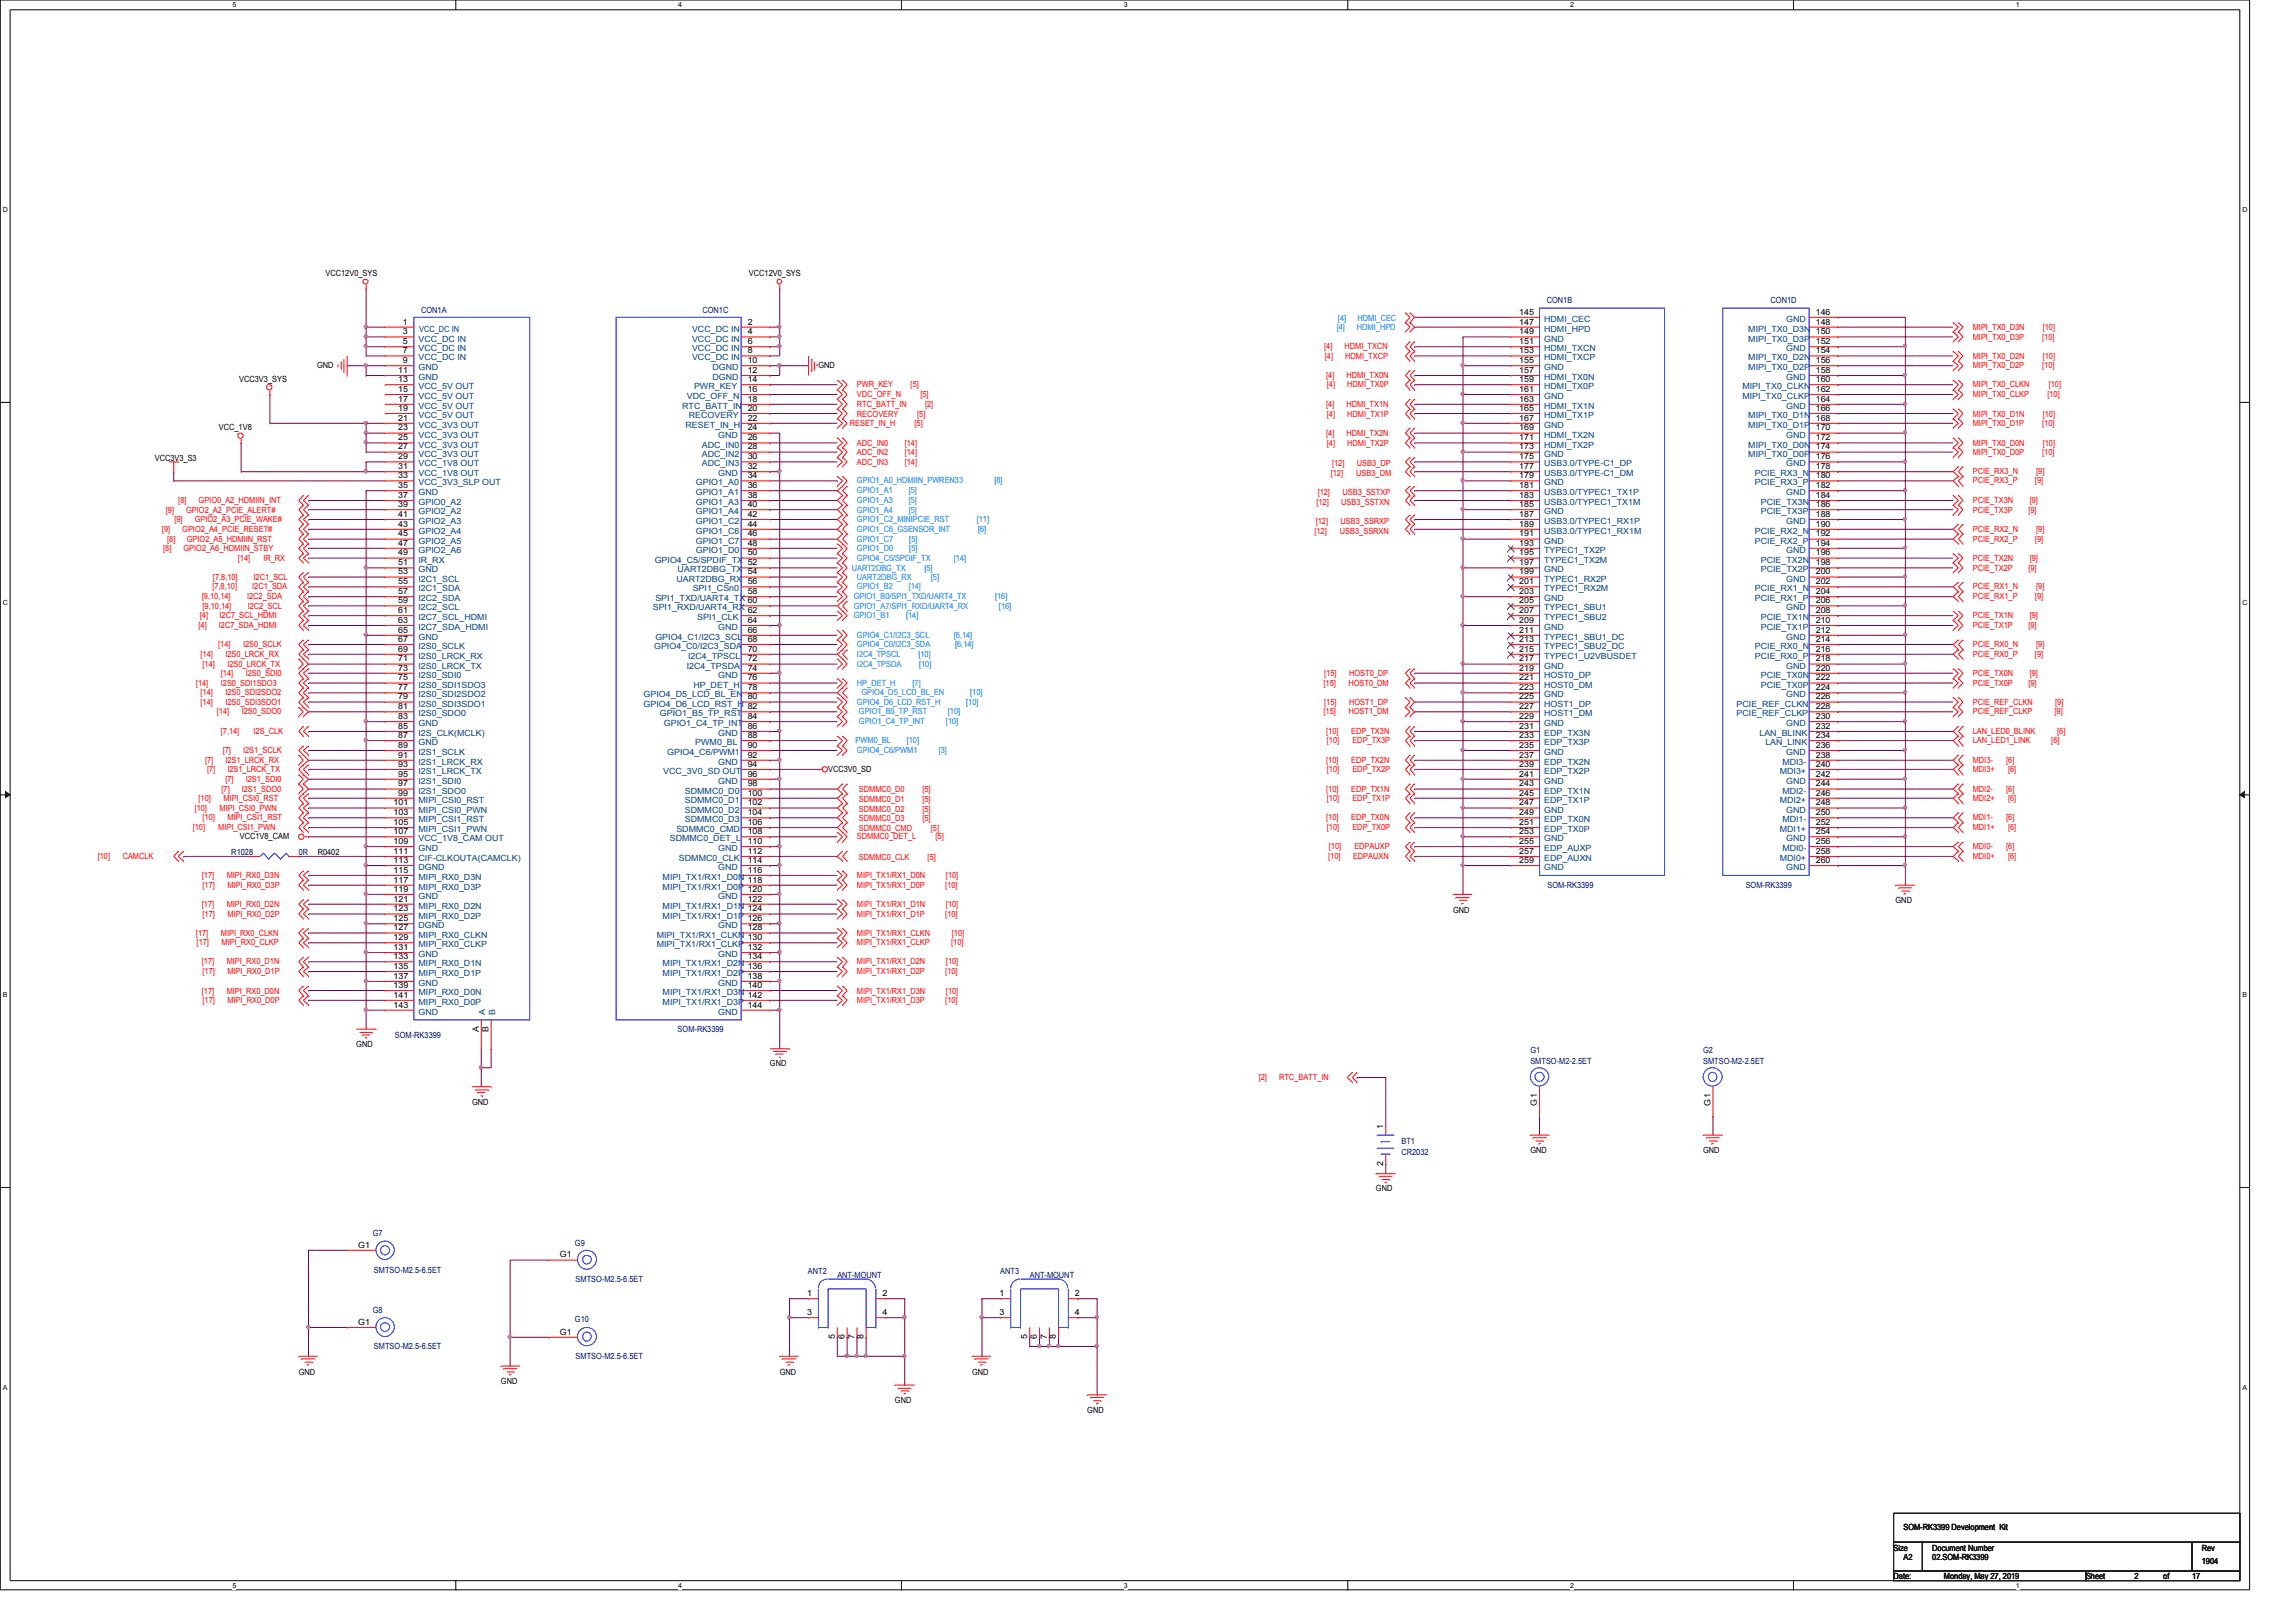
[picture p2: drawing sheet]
<svg xmlns="http://www.w3.org/2000/svg" width="297mm" height="210mm" viewBox="0 0 297 210" stroke-linecap="round" stroke-linejoin="round" font-family="sans-serif">
<defs><g id="words">
<g font-size="1.1">
<text x="42.1" y="35.7">VCC12V0_SYS</text>
<text x="96.9" y="35.7">VCC12V0_SYS</text>
<text x="52.1" y="42">1</text>
<text x="96.7" y="42">2</text>
<text x="196.6" y="40.7">145</text>
<text x="196.6" y="42">147</text>
<text x="234.9" y="40.7">146</text>
<text x="234.9" y="42">148</text>
<text x="41" y="47.7">GND</text>
<text x="52.1" y="43.3">3</text>
<text x="52.1" y="44.5">5</text>
<text x="52.1" y="45.7">7</text>
<text x="52.1" y="47">9</text>
<text x="96.7" y="43.3">4</text>
<text x="96.7" y="44.5">6</text>
<text x="96.7" y="45.7">8</text>
<text x="96.7" y="47">10</text>
<text x="105.9" y="47.7">GND</text>
<text x="196.6" y="43.3">149</text>
<text x="196.6" y="44.5">151</text>
<text x="196.6" y="45.7">153</text>
<text x="196.6" y="47">155</text>
<text x="234.9" y="43.3">150</text>
<text x="234.9" y="44.5">152</text>
<text x="234.9" y="45.7">154</text>
<text x="234.9" y="47">156</text>
<text x="30.9" y="49.4">VCC3V3_SYS</text>
<text x="51.5" y="48.3">11</text>
<text x="51.5" y="49.4">13</text>
<text x="51.5" y="50.7">15</text>
<text x="51.5" y="52">17</text>
<text x="51.5" y="53.2">19</text>
<text x="96.7" y="48.3">12</text>
<text x="96.7" y="49.4">14</text>
<text x="96.7" y="50.7">16</text>
<text x="96.7" y="52">18</text>
<text x="96.7" y="53.2">20</text>
<text x="196.6" y="48.3">157</text>
<text x="196.6" y="49.4">159</text>
<text x="196.6" y="50.7">161</text>
<text x="196.6" y="52">163</text>
<text x="196.6" y="53.2">165</text>
<text x="234.9" y="48.3">158</text>
<text x="234.9" y="49.4">160</text>
<text x="234.9" y="50.7">162</text>
<text x="234.9" y="52">164</text>
<text x="234.9" y="53.2">166</text>
<text x="20" y="59.6">VCC3V3_S3</text>
<text x="28.3" y="55.6">VCC_1V8</text>
<text x="51.5" y="54.4">21</text>
<text x="51.5" y="55.7">23</text>
<text x="51.5" y="57">25</text>
<text x="51.5" y="58.2">27</text>
<text x="51.5" y="59.4">29</text>
<text x="96.7" y="54.4">22</text>
<text x="96.7" y="55.7">24</text>
<text x="96.7" y="57">26</text>
<text x="96.7" y="58.2">28</text>
<text x="96.7" y="59.4">30</text>
<text x="196.6" y="54.4">167</text>
<text x="196.6" y="55.7">169</text>
<text x="196.6" y="57">171</text>
<text x="196.6" y="58.2">173</text>
<text x="196.6" y="59.4">175</text>
<text x="234.9" y="54.4">168</text>
<text x="234.9" y="55.7">170</text>
<text x="234.9" y="57">172</text>
<text x="234.9" y="58.2">174</text>
<text x="234.9" y="59.4">176</text>
<text x="51.5" y="60.7">31</text>
<text x="51.5" y="61.9">33</text>
<text x="51.5" y="63.2">35</text>
<text x="51.5" y="64.4">37</text>
<text x="51.5" y="65.6">39</text>
<text x="96.7" y="60.7">32</text>
<text x="96.7" y="61.9">34</text>
<text x="96.7" y="63.2">36</text>
<text x="96.7" y="64.4">38</text>
<text x="96.7" y="65.6">40</text>
<text x="196.6" y="60.7">177</text>
<text x="196.6" y="61.9">179</text>
<text x="196.6" y="63.2">181</text>
<text x="196.6" y="64.4">183</text>
<text x="196.6" y="65.6">185</text>
<text x="234.9" y="60.7">178</text>
<text x="234.9" y="61.9">180</text>
<text x="234.9" y="63.2">182</text>
<text x="234.9" y="64.4">184</text>
<text x="234.9" y="65.6">186</text>
<text x="51.5" y="66.9">41</text>
<text x="51.5" y="68.2">43</text>
<text x="51.5" y="69.4">45</text>
<text x="51.5" y="70.6">47</text>
<text x="51.5" y="71.9">49</text>
<text x="96.7" y="66.9">42</text>
<text x="96.7" y="68.2">44</text>
<text x="96.7" y="69.4">46</text>
<text x="96.7" y="70.6">48</text>
<text x="96.7" y="71.9">50</text>
<text x="196.6" y="66.9">187</text>
<text x="196.6" y="68.2">189</text>
<text x="196.6" y="69.4">191</text>
<text x="196.6" y="70.6">193</text>
<text x="196.6" y="71.9">195</text>
<text x="234.9" y="66.9">188</text>
<text x="234.9" y="68.2">190</text>
<text x="234.9" y="69.4">192</text>
<text x="234.9" y="70.6">194</text>
<text x="234.9" y="71.9">196</text>
<text x="51.5" y="73.2">51</text>
<text x="51.5" y="74.3">53</text>
<text x="51.5" y="75.6">55</text>
<text x="51.5" y="76.9">57</text>
<text x="96.7" y="73.2">52</text>
<text x="96.7" y="74.3">54</text>
<text x="96.7" y="75.6">56</text>
<text x="96.7" y="76.9">58</text>
<text x="196.6" y="73.2">197</text>
<text x="196.6" y="74.3">199</text>
<text x="196.6" y="75.6">201</text>
<text x="196.6" y="76.9">203</text>
<text x="234.9" y="73.2">198</text>
<text x="234.9" y="74.3">200</text>
<text x="234.9" y="75.6">202</text>
<text x="234.9" y="76.9">204</text>
<text x="51.5" y="78.1">59</text>
<text x="51.5" y="79.3">61</text>
<text x="51.5" y="80.6">63</text>
<text x="51.5" y="81.9">65</text>
<text x="51.5" y="83.1">67</text>
<text x="96.7" y="79.3">62</text>
<text x="96.7" y="80.6">64</text>
<text x="96.7" y="81.9">66</text>
<text x="96.7" y="83.1">68</text>
<text x="196.6" y="78.1">205</text>
<text x="196.6" y="79.3">207</text>
<text x="196.6" y="80.6">209</text>
<text x="196.6" y="81.9">211</text>
<text x="196.6" y="83.1">213</text>
<text x="234.9" y="78.1">206</text>
<text x="234.9" y="79.3">208</text>
<text x="234.9" y="80.6">210</text>
<text x="234.9" y="81.9">212</text>
<text x="234.9" y="83.1">214</text>
<text x="51.5" y="84.3">69</text>
<text x="51.5" y="85.6">71</text>
<text x="51.5" y="86.8">73</text>
<text x="51.5" y="88.1">75</text>
<text x="51.5" y="89.3">77</text>
<text x="96.7" y="84.3">70</text>
<text x="96.7" y="85.6">72</text>
<text x="96.7" y="86.8">74</text>
<text x="96.7" y="88.1">76</text>
<text x="96.7" y="89.3">78</text>
<text x="196.6" y="84.3">215</text>
<text x="196.6" y="85.6">217</text>
<text x="196.6" y="86.8">219</text>
<text x="196.6" y="88.1">221</text>
<text x="196.6" y="89.3">223</text>
<text x="234.9" y="84.3">216</text>
<text x="234.9" y="85.6">218</text>
<text x="234.9" y="86.8">220</text>
<text x="234.9" y="88.1">222</text>
<text x="234.9" y="89.3">224</text>
<text x="51.5" y="90.5">79</text>
<text x="51.5" y="91.8">81</text>
<text x="51.5" y="93">83</text>
<text x="51.5" y="94.3">85</text>
<text x="51.5" y="95.5">87</text>
<text x="96.7" y="90.5">80</text>
<text x="96.7" y="91.8">82</text>
<text x="96.7" y="93">84</text>
<text x="96.7" y="94.3">86</text>
<text x="96.7" y="95.5">88</text>
<text x="196.6" y="90.5">225</text>
<text x="196.6" y="91.8">227</text>
<text x="196.6" y="93">229</text>
<text x="196.6" y="94.3">231</text>
<text x="196.6" y="95.5">233</text>
<text x="234.9" y="90.5">226</text>
<text x="234.9" y="91.8">228</text>
<text x="234.9" y="93">230</text>
<text x="234.9" y="94.3">232</text>
<text x="234.9" y="95.5">234</text>
<text x="51.5" y="96.8">89</text>
<text x="51.5" y="98">91</text>
<text x="51.5" y="99.2">93</text>
<text x="51.5" y="100.5">95</text>
<text x="51.5" y="101.8">97</text>
<text x="96.7" y="96.8">90</text>
<text x="96.7" y="98">92</text>
<text x="96.7" y="99.2">94</text>
<text x="96.7" y="100.5">96</text>
<text x="96.7" y="101.8">98</text>
<text x="107.1" y="99.9">VCC3V0_SD</text>
<text x="196.6" y="96.8">235</text>
<text x="196.6" y="98">237</text>
<text x="196.6" y="99.2">239</text>
<text x="196.6" y="100.5">241</text>
<text x="196.6" y="101.8">243</text>
<text x="234.9" y="96.8">236</text>
<text x="234.9" y="98">238</text>
<text x="234.9" y="99.2">240</text>
<text x="234.9" y="100.5">242</text>
<text x="234.9" y="101.8">244</text>
<text x="50.9" y="104.2">101</text>
<text x="50.9" y="105.5">103</text>
<text x="50.9" y="106.8">105</text>
<text x="50.9" y="108">107</text>
<text x="51.5" y="103">99</text>
<text x="96.7" y="103">100</text>
<text x="96.7" y="104.2">102</text>
<text x="96.7" y="105.5">104</text>
<text x="96.7" y="106.8">106</text>
<text x="96.7" y="108">108</text>
<text x="196.6" y="103">245</text>
<text x="196.6" y="104.2">247</text>
<text x="196.6" y="105.5">249</text>
<text x="196.6" y="106.8">251</text>
<text x="196.6" y="108">253</text>
<text x="234.9" y="103">246</text>
<text x="234.9" y="104.2">248</text>
<text x="234.9" y="105.5">250</text>
<text x="234.9" y="106.8">252</text>
<text x="234.9" y="108">254</text>
<text x="31" y="108.6">VCC1V8_CAM</text>
<text x="41.1" y="110.7">R0402</text>
<text x="50.9" y="109.2">109</text>
<text x="50.9" y="110.5">111</text>
<text x="50.9" y="111.7">113</text>
<text x="50.9" y="112.9">115</text>
<text x="96.7" y="109.2">110</text>
<text x="96.7" y="110.5">112</text>
<text x="96.7" y="111.7">114</text>
<text x="96.7" y="112.9">116</text>
<text x="196.6" y="109.2">255</text>
<text x="196.6" y="110.5">257</text>
<text x="196.6" y="111.7">259</text>
<text x="234.9" y="109.2">256</text>
<text x="234.9" y="110.5">258</text>
<text x="234.9" y="111.7">260</text>
<text x="50.9" y="114.2">117</text>
<text x="50.9" y="115.4">119</text>
<text x="50.9" y="116.7">121</text>
<text x="50.9" y="117.9">123</text>
<text x="50.9" y="119.2">125</text>
<text x="96.7" y="114.2">118</text>
<text x="96.7" y="116.7">122</text>
<text x="96.7" y="117.9">124</text>
<text x="96.7" y="119.2">126</text>
<text x="188" y="118.1">GND</text>
<text x="245.2" y="116.8">GND</text>
<text x="50.9" y="120.4">127</text>
<text x="50.9" y="121.7">129</text>
<text x="50.9" y="122.9">131</text>
<text x="50.9" y="124.1">133</text>
<text x="50.9" y="125.4">135</text>
<text x="96.7" y="120.4">128</text>
<text x="96.7" y="121.7">130</text>
<text x="96.7" y="122.9">132</text>
<text x="96.7" y="124.1">134</text>
<text x="96.7" y="125.4">136</text>
<text x="50.9" y="126.7">137</text>
<text x="50.9" y="127.8">139</text>
<text x="50.9" y="129.1">141</text>
<text x="50.9" y="130.4">143</text>
<text x="96.7" y="126.7">138</text>
<text x="96.7" y="127.8">140</text>
<text x="96.7" y="129.1">142</text>
<text x="96.7" y="130.4">144</text>
<text x="46.1" y="135.6">GND</text>
<text x="61.9" y="133.6" transform="rotate(-90 61.9 133.6)">A</text>
<text x="63.2" y="133.6" transform="rotate(-90 63.2 133.6)">B</text>
<text x="61.1" y="143">GND</text>
<text x="99.6" y="138">GND</text>
<text x="198.8" y="143.1" transform="rotate(-90 198.8 143.1)">G1</text>
<text x="221.3" y="143.1" transform="rotate(-90 221.3 143.1)">G1</text>
<text x="178.9" y="146.1" transform="rotate(-90 178.9 146.1)">1</text>
<text x="198" y="149.3">GND</text>
<text x="220.3" y="149.3">GND</text>
<text x="178" y="154.2">GND</text>
<text x="178.9" y="150.9" transform="rotate(-90 178.9 150.9)">2</text>
<text x="46.4" y="161.5">G1</text>
<text x="72.4" y="162.7">G1</text>
<text x="104.4" y="167.7">1</text>
<text x="114.2" y="167.7">2</text>
<text x="129.3" y="167.7">1</text>
<text x="139.1" y="167.7">2</text>
<text x="46.4" y="171.5">G1</text>
<text x="72.4" y="172.7">G1</text>
<text x="104.4" y="170.2">3</text>
<text x="108" y="173.3" transform="rotate(-90 108 173.3)">5</text>
<text x="109.3" y="173.3" transform="rotate(-90 109.3 173.3)">6</text>
<text x="110.5" y="173.3" transform="rotate(-90 110.5 173.3)">7</text>
<text x="111.7" y="173.3" transform="rotate(-90 111.7 173.3)">8</text>
<text x="114.2" y="170.2">4</text>
<text x="129.3" y="170.2">3</text>
<text x="132.9" y="173.3" transform="rotate(-90 132.9 173.3)">5</text>
<text x="134.2" y="173.3" transform="rotate(-90 134.2 173.3)">6</text>
<text x="135.4" y="173.3" transform="rotate(-90 135.4 173.3)">7</text>
<text x="136.6" y="173.3" transform="rotate(-90 136.6 173.3)">8</text>
<text x="139.1" y="170.2">4</text>
<text x="38.6" y="177.9">GND</text>
<text x="64.8" y="179.1">GND</text>
<text x="100.9" y="177.9">GND</text>
<text x="125.8" y="177.9">GND</text>
<text x="115.8" y="181.6">GND</text>
<text x="140.7" y="182.9">GND</text>
<text x="245" y="200.7">Size</text>
<text x="246.2" y="198">SOM-RK3399 Development Kit</text>
<text x="246.2" y="201.8">A2</text>
<text x="250" y="200.7">Document Number</text>
<text x="250" y="201.8">02.SOM-RK3399</text>
<text x="284.9" y="200.7">Rev</text>
<text x="284.9" y="202.4">1904</text>
<text x="245" y="204.4">Date:</text>
<text x="251.5" y="204.4">Monday, May 27, 2019</text>
<text x="269.9" y="204.4">Sheet</text>
<text x="276.1" y="204.4">2</text>
<text x="279.9" y="204.4">of</text>
<text x="283.6" y="204.4">17</text>
</g>
<g font-size="1.1" fill="#000080">
<text x="54.5" y="40.5">CON1A</text>
<text x="90.9" y="40.5">CON1C</text>
<text x="200.1" y="39.2">CON1B</text>
<text x="229.1" y="39.2">CON1D</text>
<text x="29.9" y="110.7">R1028</text>
<text x="38.6" y="110.7">0R</text>
<text x="200.2" y="114.9">SOM-RK3399</text>
<text x="225.8" y="114.9">SOM-RK3399</text>
<text x="51.1" y="134.3">SOM-RK3399</text>
<text x="87.7" y="133.5">SOM-RK3399</text>
<text x="198" y="136.3">G1</text>
<text x="198" y="137.8">SMTSO-M2-2.5ET</text>
<text x="220.3" y="136.3">G2</text>
<text x="220.3" y="137.8">SMTSO-M2-2.5ET</text>
<text x="181.3" y="148">BT1</text>
<text x="181.3" y="149.5">CR2032</text>
<text x="48.2" y="159.9">G7</text>
<text x="74.4" y="161.2">G9</text>
<text x="48.4" y="164.7">SMTSO-M2.5-6.5ET</text>
<text x="74.5" y="165.9">SMTSO-M2.5-6.5ET</text>
<text x="104.5" y="164.9">ANT2</text>
<text x="108.3" y="165.4">ANT-MOUNT</text>
<text x="129.4" y="164.9">ANT3</text>
<text x="133.2" y="165.4">ANT-MOUNT</text>
<text x="48.2" y="169.9">G8</text>
<text x="74.4" y="171.1">G10</text>
<text x="48.4" y="174.6">SMTSO-M2.5-6.5ET</text>
<text x="74.5" y="175.9">SMTSO-M2.5-6.5ET</text>
</g>
<g font-size="1.1" fill="#0080ff">
<text x="173.1" y="41.5">[4]</text>
<text x="175.6" y="41.5">HDMI_CEC</text>
<text x="172.9" y="42.7">[4]</text>
<text x="175.6" y="42.7">HDMI_HPD</text>
<text x="110.9" y="62.6">GPIO1_A0_HDMIIN_PWREN33</text>
<text x="110.9" y="63.8">GPIO1_A1</text>
<text x="110.9" y="65.1">GPIO1_A3</text>
<text x="117.6" y="63.8">[5]</text>
<text x="117.6" y="65.1">[5]</text>
<text x="128.6" y="62.6">[8]</text>
<text x="110.9" y="66.4">GPIO1_A4</text>
<text x="110.9" y="68.8">GPIO1_C6_GSENSOR_INT</text>
<text x="110.9" y="70.1">GPIO1_C7</text>
<text x="110.9" y="67.6">GPIO1_C2_MINIPCIE_RST</text>
<text x="110.9" y="71.3">GPIO1_D0</text>
<text x="117.6" y="66.4">[5]</text>
<text x="117.6" y="70.1">[5]</text>
<text x="117.6" y="71.3">[5]</text>
<text x="126.4" y="67.6">[11]</text>
<text x="126.5" y="68.8">[6]</text>
<text x="110.2" y="73.8">UART2DBG_TX</text>
<text x="110.4" y="77.6">GPIO1_B0/SPI1_TXD/UART4_TX</text>
<text x="110.9" y="72.6">GPIO4_C5/SPDIF_TX</text>
<text x="110.9" y="75">UART2DBG_RX</text>
<text x="110.9" y="76.3">GPIO1_B2</text>
<text x="117.6" y="76.3">[14]</text>
<text x="119.6" y="73.8">[5]</text>
<text x="120.4" y="75">[5]</text>
<text x="123.4" y="72.6">[14]</text>
<text x="128.7" y="77.6">[16]</text>
<text x="110.4" y="80">GPIO1_B1</text>
<text x="110.4" y="78.8">GPIO1_A7/SPI1_RXD/UART4_RX</text>
<text x="110.9" y="82.6">GPIO4_C1/I2C3_SCL</text>
<text x="110.9" y="83.7">GPIO4_C0/I2C3_SDA</text>
<text x="117.2" y="80">[14]</text>
<text x="123.4" y="82.6">[6,14]</text>
<text x="123.6" y="83.7">[6,14]</text>
<text x="129.2" y="78.8">[16]</text>
<text x="110.9" y="86.3">I2C4_TPSDA</text>
<text x="110.9" y="85">I2C4_TPSCL</text>
<text x="110.9" y="88.7">HP_DET_H</text>
<text x="118.1" y="88.7">[7]</text>
<text x="118.8" y="85">[10]</text>
<text x="118.9" y="86.3">[10]</text>
<text x="110.9" y="91.3">GPIO4_D6_LCD_RST_H</text>
<text x="111.1" y="93.7">GPIO1_C4_TP_INT</text>
<text x="111.1" y="92.5">GPIO1_B5_TP_RST</text>
<text x="111.5" y="90">GPIO4_D5_LCD_BL_EN</text>
<text x="122.4" y="93.7">[10]</text>
<text x="122.6" y="92.5">[10]</text>
<text x="125" y="91.3">[10]</text>
<text x="125.5" y="90">[10]</text>
<text x="110.7" y="96.2">PWM0_BL</text>
<text x="110.9" y="97.5">GPIO4_C6/PWM1</text>
<text x="117.3" y="96.2">[10]</text>
<text x="121.5" y="97.5">[3]</text>
</g>
<g font-size="1.1" fill="#004080">
<text x="199.8" y="41.7">HDMI_CEC</text>
<text x="231.1" y="41.7">GND</text>
<text x="54.1" y="44.2">VCC_DC IN</text>
<text x="54.1" y="45.5">VCC_DC IN</text>
<text x="54.1" y="46.7">VCC_DC IN</text>
<text x="54.1" y="47.9">GND</text>
<text x="54.2" y="42.9">VCC_DC IN</text>
<text x="89.5" y="42.9">VCC_DC IN</text>
<text x="89.5" y="44.2">VCC_DC IN</text>
<text x="89.5" y="45.5">VCC_DC IN</text>
<text x="89.5" y="46.7">VCC_DC IN</text>
<text x="92.2" y="47.9">DGND</text>
<text x="199.8" y="42.9">HDMI_HPD</text>
<text x="199.8" y="44.2">GND</text>
<text x="199.8" y="45.5">HDMI_TXCN</text>
<text x="199.8" y="46.7">HDMI_TXCP</text>
<text x="199.8" y="47.9">GND</text>
<text x="226.2" y="42.9">MIPI_TX0_D3N</text>
<text x="226.2" y="44.2">MIPI_TX0_D3P</text>
<text x="226.2" y="46.7">MIPI_TX0_D2N</text>
<text x="226.2" y="47.9">MIPI_TX0_D2P</text>
<text x="231.1" y="45.5">GND</text>
<text x="54.1" y="49.2">GND</text>
<text x="54.1" y="50.4">VCC_5V OUT</text>
<text x="54.1" y="51.6">VCC_5V OUT</text>
<text x="54.1" y="52.9">VCC_5V OUT</text>
<text x="88.3" y="52.9">RTC_BATT_IN</text>
<text x="88.9" y="51.6">VDC_OFF_N</text>
<text x="89.8" y="50.4">PWR_KEY</text>
<text x="92.2" y="49.2">DGND</text>
<text x="199.8" y="49.2">HDMI_TX0N</text>
<text x="199.8" y="50.4">HDMI_TX0P</text>
<text x="199.8" y="51.6">GND</text>
<text x="199.8" y="52.9">HDMI_TX1N</text>
<text x="225.4" y="50.4">MIPI_TX0_CLKN</text>
<text x="225.4" y="51.6">MIPI_TX0_CLKP</text>
<text x="231.1" y="49.2">GND</text>
<text x="231.1" y="52.9">GND</text>
<text x="54.1" y="54.1">VCC_5V OUT</text>
<text x="54.1" y="55.4">VCC_3V3 OUT</text>
<text x="54.1" y="56.6">VCC_3V3 OUT</text>
<text x="54.1" y="57.9">VCC_3V3 OUT</text>
<text x="54.1" y="59.1">VCC_3V3 OUT</text>
<text x="88.7" y="55.4">RESET_IN_H</text>
<text x="89.1" y="54.1">RECOVERY</text>
<text x="90.8" y="57.9">ADC_IN0</text>
<text x="90.8" y="59.1">ADC_IN2</text>
<text x="92.9" y="56.6">GND</text>
<text x="199.8" y="54.1">HDMI_TX1P</text>
<text x="199.8" y="55.4">GND</text>
<text x="199.8" y="56.6">HDMI_TX2N</text>
<text x="199.8" y="57.9">HDMI_TX2P</text>
<text x="199.8" y="59.1">GND</text>
<text x="226.2" y="54.1">MIPI_TX0_D1N</text>
<text x="226.2" y="55.4">MIPI_TX0_D1P</text>
<text x="226.2" y="57.9">MIPI_TX0_D0N</text>
<text x="226.2" y="59.1">MIPI_TX0_D0P</text>
<text x="231.1" y="56.6">GND</text>
<text x="54.1" y="60.4">VCC_1V8 OUT</text>
<text x="54.1" y="61.6">VCC_1V8 OUT</text>
<text x="54.1" y="62.8">VCC_3V3_SLP OUT</text>
<text x="54.1" y="64.1">GND</text>
<text x="54.1" y="65.4">GPIO0_A2</text>
<text x="90" y="62.8">GPIO1_A0</text>
<text x="90" y="64.1">GPIO1_A1</text>
<text x="90" y="65.4">GPIO1_A3</text>
<text x="90.8" y="60.4">ADC_IN3</text>
<text x="92.9" y="61.6">GND</text>
<text x="199.8" y="60.4">USB3.0/TYPE-C1_DP</text>
<text x="199.8" y="61.6">USB3.0/TYPE-C1_DM</text>
<text x="199.8" y="62.8">GND</text>
<text x="199.8" y="64.1">USB3.0/TYPEC1_TX1P</text>
<text x="199.8" y="65.4">USB3.0/TYPEC1_TX1M</text>
<text x="227" y="61.6">PCIE_RX3_N</text>
<text x="227" y="62.8">PCIE_RX3_P</text>
<text x="227.8" y="65.4">PCIE_TX3N</text>
<text x="231.1" y="60.4">GND</text>
<text x="231.1" y="64.1">GND</text>
<text x="54.1" y="66.5">GPIO2_A2</text>
<text x="54.1" y="67.8">GPIO2_A3</text>
<text x="54.1" y="69.1">GPIO2_A4</text>
<text x="54.1" y="70.4">GPIO2_A5</text>
<text x="54.1" y="71.5">GPIO2_A6</text>
<text x="90" y="66.5">GPIO1_A4</text>
<text x="90" y="67.8">GPIO1_C2</text>
<text x="90" y="69.1">GPIO1_C6</text>
<text x="90" y="70.4">GPIO1_C7</text>
<text x="90" y="71.5">GPIO1_D0</text>
<text x="199.8" y="66.5">GND</text>
<text x="199.8" y="67.8">USB3.0/TYPEC1_RX1P</text>
<text x="199.8" y="69.1">USB3.0/TYPEC1_RX1M</text>
<text x="199.8" y="70.4">GND</text>
<text x="199.8" y="71.5">TYPEC1_TX2P</text>
<text x="227" y="69.1">PCIE_RX2_N</text>
<text x="227" y="70.4">PCIE_RX2_P</text>
<text x="227.8" y="66.5">PCIE_TX3P</text>
<text x="231.1" y="67.8">GND</text>
<text x="231.1" y="71.5">GND</text>
<text x="54.1" y="72.8">IR_RX</text>
<text x="54.1" y="74.1">GND</text>
<text x="54.1" y="75.3">I2C1_SCL</text>
<text x="54.1" y="76.5">I2C1_SDA</text>
<text x="54.1" y="77.8">I2C2_SDA</text>
<text x="84.7" y="72.8">GPIO4_C5/SPDIF_TX</text>
<text x="84.8" y="77.8">SPI1_TXD/UART4_TX 60</text>
<text x="87.5" y="75.3">UART2DBG_RX</text>
<text x="87.7" y="74.1">UART2DBG_TX</text>
<text x="89.6" y="76.5">SPI1_CSn0</text>
<text x="199.8" y="72.8">TYPEC1_TX2M</text>
<text x="199.8" y="74.1">GND</text>
<text x="199.8" y="75.3">TYPEC1_RX2P</text>
<text x="199.8" y="76.5">TYPEC1_RX2M</text>
<text x="199.8" y="77.8">GND</text>
<text x="227" y="76.5">PCIE_RX1_N</text>
<text x="227" y="77.8">PCIE_RX1_P</text>
<text x="227.8" y="72.8">PCIE_TX2N</text>
<text x="227.8" y="74.1">PCIE_TX2P</text>
<text x="231.1" y="75.3">GND</text>
<text x="54.1" y="79">I2C2_SCL</text>
<text x="54.1" y="80.3">I2C7_SCL_HDMI</text>
<text x="54.1" y="81.5">I2C7_SDA_HDMI</text>
<text x="54.1" y="82.8">GND</text>
<text x="54.1" y="84">I2S0_SCLK</text>
<text x="84.5" y="79">SPI1_RXD/UART4_RX</text>
<text x="84.6" y="84">GPIO4_C0/I2C3_SDA</text>
<text x="84.8" y="82.8">GPIO4_C1/I2C3_SCL</text>
<text x="90.2" y="80.3">SPI1_CLK</text>
<text x="92.9" y="81.5">GND</text>
<text x="199.8" y="79">TYPEC1_SBU1</text>
<text x="199.8" y="80.3">TYPEC1_SBU2</text>
<text x="199.8" y="81.5">GND</text>
<text x="199.8" y="82.8">TYPEC1_SBU1_DC</text>
<text x="199.8" y="84">TYPEC1_SBU2_DC</text>
<text x="227" y="84">PCIE_RX0_N</text>
<text x="227.8" y="80.3">PCIE_TX1N</text>
<text x="227.8" y="81.5">PCIE_TX1P</text>
<text x="231.1" y="79">GND</text>
<text x="231.1" y="82.8">GND</text>
<text x="54.1" y="85.3">I2S0_LRCK_RX</text>
<text x="54.1" y="86.5">I2S0_LRCK_TX</text>
<text x="54.1" y="87.7">I2S0_SDI0</text>
<text x="54.1" y="89">I2S0_SDI1SDO3</text>
<text x="88.9" y="86.5">I2C4_TPSDA</text>
<text x="89" y="85.3">I2C4_TPSCL</text>
<text x="89.7" y="89">HP_DET_H</text>
<text x="92.9" y="87.7">GND</text>
<text x="199.8" y="85.3">TYPEC1_U2VBUSDET</text>
<text x="199.8" y="86.5">GND</text>
<text x="199.8" y="87.7">HOST0_DP</text>
<text x="199.8" y="89">HOST0_DM</text>
<text x="227" y="85.3">PCIE_RX0_P</text>
<text x="227.8" y="87.7">PCIE_TX0N</text>
<text x="227.8" y="89">PCIE_TX0P</text>
<text x="231.1" y="86.5">GND</text>
<text x="54.1" y="90.3">I2S0_SDI2SDO2</text>
<text x="54.1" y="91.4">I2S0_SDI3SDO1</text>
<text x="54.1" y="92.7">I2S0_SDO0</text>
<text x="54.1" y="94">GND</text>
<text x="54.1" y="95.3">I2S_CLK(MCLK)</text>
<text x="83.3" y="90.3">GPIO4_D5_LCD_BL_EN</text>
<text x="83.3" y="91.4">GPIO4_D6_LCD_RST_H</text>
<text x="85.4" y="92.7">GPIO1_B5_TP_RST</text>
<text x="85.9" y="94">GPIO1_C4_TP_INT</text>
<text x="92.9" y="95.3">GND</text>
<text x="199.8" y="90.3">GND</text>
<text x="199.8" y="91.4">HOST1_DP</text>
<text x="199.8" y="92.7">HOST1_DM</text>
<text x="199.8" y="94">GND</text>
<text x="199.8" y="95.3">EDP_TX3N</text>
<text x="224.7" y="91.4">PCIE_REF_CLKN</text>
<text x="224.7" y="92.7">PCIE_REF_CLKP</text>
<text x="227.6" y="95.3">LAN_BLINK</text>
<text x="231.1" y="90.3">GND</text>
<text x="231.1" y="94">GND</text>
<text x="54.1" y="96.4">GND</text>
<text x="54.1" y="97.7">I2S1_SCLK</text>
<text x="54.1" y="99">I2S1_LRCK_RX</text>
<text x="54.1" y="100.2">I2S1_LRCK_TX</text>
<text x="54.1" y="101.4">I2S1_SDI0</text>
<text x="85.8" y="100.2">VCC_3V0_SD OUT</text>
<text x="86.3" y="97.7">GPIO4_C6/PWM1</text>
<text x="90" y="96.4">PWM0_BL</text>
<text x="92.9" y="99">GND</text>
<text x="92.9" y="101.4">GND</text>
<text x="199.8" y="96.4">EDP_TX3P</text>
<text x="199.8" y="97.7">GND</text>
<text x="199.8" y="99">EDP_TX2N</text>
<text x="199.8" y="100.2">EDP_TX2P</text>
<text x="199.8" y="101.4">GND</text>
<text x="228.4" y="96.4">LAN_LINK</text>
<text x="230.2" y="100.2">MDI3+</text>
<text x="230.6" y="99">MDI3-</text>
<text x="231.1" y="97.7">GND</text>
<text x="231.1" y="101.4">GND</text>
<text x="54.1" y="102.7">I2S1_SDO0</text>
<text x="54.1" y="103.9">MIPI_CSI0_RST</text>
<text x="54.1" y="105.2">MIPI_CSI0_PWN</text>
<text x="54.1" y="106.4">MIPI_CSI1_RST</text>
<text x="54.1" y="107.7">MIPI_CSI1_PWN</text>
<text x="87.5" y="107.7">SDMMC0_CMD</text>
<text x="88.6" y="102.7">SDMMC0_D0</text>
<text x="88.6" y="103.9">SDMMC0_D1</text>
<text x="88.6" y="105.2">SDMMC0_D2</text>
<text x="88.6" y="106.4">SDMMC0_D3</text>
<text x="199.8" y="102.7">EDP_TX1N</text>
<text x="199.8" y="103.9">EDP_TX1P</text>
<text x="199.8" y="105.2">GND</text>
<text x="199.8" y="106.4">EDP_TX0N</text>
<text x="199.8" y="107.7">EDP_TX0P</text>
<text x="230.2" y="103.9">MDI2+</text>
<text x="230.2" y="107.7">MDI1+</text>
<text x="230.6" y="102.7">MDI2-</text>
<text x="230.6" y="106.4">MDI1-</text>
<text x="231.1" y="105.2">GND</text>
<text x="54.1" y="108.9">VCC_1V8_CAM OUT</text>
<text x="54.1" y="110.2">GND</text>
<text x="54.1" y="111.4">CIF-CLKOUTA(CAMCLK)</text>
<text x="54.1" y="112.6">DGND</text>
<text x="54.1" y="113.9">MIPI_RX0_D3N</text>
<text x="85.7" y="113.9">MIPI_TX1/RX1_D0N</text>
<text x="86.7" y="108.9">SDMMC0_DET_L</text>
<text x="87.8" y="111.4">SDMMC0_CLK</text>
<text x="92.9" y="110.2">GND</text>
<text x="92.9" y="112.6">GND</text>
<text x="199.8" y="108.9">GND</text>
<text x="199.8" y="110.2">EDP_AUXP</text>
<text x="199.8" y="111.4">EDP_AUXN</text>
<text x="199.8" y="112.6">GND</text>
<text x="230.2" y="111.4">MDI0+</text>
<text x="230.6" y="110.2">MDI0-</text>
<text x="231.1" y="108.9">GND</text>
<text x="231.1" y="112.6">GND</text>
<text x="54.1" y="115.1">MIPI_RX0_D3P</text>
<text x="54.1" y="116.3">GND</text>
<text x="54.1" y="117.6">MIPI_RX0_D2N</text>
<text x="54.1" y="118.9">MIPI_RX0_D2P</text>
<text x="85.7" y="115.1">MIPI_TX1/RX1_D0P 120</text>
<text x="85.7" y="117.6">MIPI_TX1/RX1_D1N</text>
<text x="85.7" y="118.9">MIPI_TX1/RX1_D1P</text>
<text x="92.9" y="116.3">GND</text>
<text x="54.1" y="120.1">DGND</text>
<text x="54.1" y="121.3">MIPI_RX0_CLKN</text>
<text x="54.1" y="122.6">MIPI_RX0_CLKP</text>
<text x="54.1" y="123.9">GND</text>
<text x="54.1" y="125.1">MIPI_RX0_D1N</text>
<text x="85" y="121.3">MIPI_TX1/RX1_CLKN</text>
<text x="85" y="122.6">MIPI_TX1/RX1_CLKP</text>
<text x="85.7" y="125.1">MIPI_TX1/RX1_D2N</text>
<text x="92.9" y="120.1">GND</text>
<text x="92.9" y="123.9">GND</text>
<text x="54.1" y="126.3">MIPI_RX0_D1P</text>
<text x="54.1" y="127.6">GND</text>
<text x="54.1" y="128.8">MIPI_RX0_D0N</text>
<text x="54.1" y="130">MIPI_RX0_D0P</text>
<text x="54.1" y="131.3">GND</text>
<text x="62.8" y="131.4" transform="rotate(-90 62.8 131.4)">A</text>
<text x="64" y="131.4" transform="rotate(-90 64 131.4)">B</text>
<text x="85.7" y="126.3">MIPI_TX1/RX1_D2P</text>
<text x="85.7" y="128.8">MIPI_TX1/RX1_D3N</text>
<text x="85.7" y="130">MIPI_TX1/RX1_D3P</text>
<text x="92.9" y="127.6">GND</text>
<text x="92.9" y="131.3">GND</text>
</g>
<g font-size="1.1" fill="#f00">
<text x="171.3" y="45.2">[4]</text>
<text x="171.4" y="46.4">[4]</text>
<text x="173.9" y="45.2">HDMI_TXCN</text>
<text x="174" y="46.4">HDMI_TXCP</text>
<text x="255.2" y="43.9">MIPI_TX0_D3P</text>
<text x="255.2" y="42.7">MIPI_TX0_D3N</text>
<text x="255.2" y="46.4">MIPI_TX0_D2N</text>
<text x="255.2" y="47.7">MIPI_TX0_D2P</text>
<text x="264.2" y="43.9">[10]</text>
<text x="264.2" y="47.7">[10]</text>
<text x="264.3" y="42.7">[10]</text>
<text x="264.3" y="46.4">[10]</text>
<text x="110.9" y="51.4">VDC_OFF_N</text>
<text x="110.9" y="52.7">RTC_BATT_IN</text>
<text x="110.9" y="50.1">PWR_KEY</text>
<text x="110.9" y="53.9">RECOVERY</text>
<text x="117.8" y="50.1">[5]</text>
<text x="118.7" y="53.9">[5]</text>
<text x="119.1" y="51.4">[5]</text>
<text x="119.7" y="52.7">[2]</text>
<text x="171.6" y="48.9">[4]</text>
<text x="171.6" y="52.7">[4]</text>
<text x="171.7" y="53.9">[4]</text>
<text x="171.7" y="50.1">[4]</text>
<text x="174.2" y="48.9">HDMI_TX0N</text>
<text x="174.2" y="52.7">HDMI_TX1N</text>
<text x="174.3" y="53.9">HDMI_TX1P</text>
<text x="174.3" y="50.1">HDMI_TX0P</text>
<text x="255.2" y="51.4">MIPI_TX0_CLKP</text>
<text x="255.2" y="50.1">MIPI_TX0_CLKN</text>
<text x="255.2" y="53.9">MIPI_TX0_D1N</text>
<text x="264.3" y="53.9">[10]</text>
<text x="264.9" y="51.4">[10]</text>
<text x="265" y="50.1">[10]</text>
<text x="109.9" y="55.1">RESET_IN_H</text>
<text x="110.9" y="58.8">ADC_IN2</text>
<text x="110.9" y="57.7">ADC_IN0</text>
<text x="117" y="58.8">[14]</text>
<text x="117" y="57.7">[14]</text>
<text x="118.3" y="55.1">[5]</text>
<text x="171.6" y="56.4">[4]</text>
<text x="171.7" y="57.7">[4]</text>
<text x="174.2" y="56.4">HDMI_TX2N</text>
<text x="174.3" y="57.7">HDMI_TX2P</text>
<text x="255.2" y="55.1">MIPI_TX0_D1P</text>
<text x="255.2" y="58.8">MIPI_TX0_D0P</text>
<text x="255.2" y="57.7">MIPI_TX0_D0N</text>
<text x="264.2" y="55.1">[10]</text>
<text x="264.2" y="58.8">[10]</text>
<text x="264.3" y="57.7">[10]</text>
<text x="23.1" y="65.1">[8]</text>
<text x="25.7" y="65.1">GPIO0_A2_HDMIIN_INT</text>
<text x="110.9" y="60.1">ADC_IN3</text>
<text x="117" y="60.1">[14]</text>
<text x="170.3" y="65.4">[12]</text>
<text x="170.5" y="64.1">[12]</text>
<text x="172.2" y="61.6">[12]</text>
<text x="172.3" y="60.4">[12]</text>
<text x="173.5" y="65.4">USB3_SSTXN</text>
<text x="173.7" y="64.1">USB3_SSTXP</text>
<text x="175.5" y="61.6">USB3_DM</text>
<text x="175.6" y="60.4">USB3_DP</text>
<text x="255.2" y="62.6">PCIE_RX3_P</text>
<text x="255.2" y="61.4">PCIE_RX3_N</text>
<text x="255.2" y="65.1">PCIE_TX3N</text>
<text x="262.6" y="65.1">[9]</text>
<text x="263.3" y="62.6">[9]</text>
<text x="263.4" y="61.4">[9]</text>
<text x="21" y="68.8">[9]</text>
<text x="21.1" y="71.3">[8]</text>
<text x="21.5" y="66.4">[9]</text>
<text x="21.6" y="70.1">[8]</text>
<text x="22.6" y="67.6">[9]</text>
<text x="23.6" y="68.8">GPIO2_A4_PCIE_RESET#</text>
<text x="23.7" y="71.3">GPIO2_A6_HDMIIN_STBY</text>
<text x="24.1" y="66.4">GPIO2_A2_PCIE_ALERT#</text>
<text x="24.2" y="70.1">GPIO2_A5_HDMIIN_RST</text>
<text x="25.2" y="67.6">GPIO2_A3_PCIE_WAKE#</text>
<text x="170" y="69.1">[12]</text>
<text x="170.2" y="67.8">[12]</text>
<text x="173.4" y="69.1">USB3_SSRXN</text>
<text x="173.4" y="67.8">USB3_SSRXP</text>
<text x="255.2" y="70.1">PCIE_RX2_P</text>
<text x="255.2" y="68.8">PCIE_RX2_N</text>
<text x="255.2" y="66.4">PCIE_TX3P</text>
<text x="262.4" y="66.4">[9]</text>
<text x="263.3" y="70.1">[9]</text>
<text x="263.4" y="68.8">[9]</text>
<text x="26.1" y="77.6">[9,10,14]</text>
<text x="27.5" y="76.3">[7,8,10]</text>
<text x="27.6" y="75">[7,8,10]</text>
<text x="30.8" y="72.6">[14]</text>
<text x="32" y="77.6">I2C2_SDA</text>
<text x="32.6" y="76.3">I2C1_SDA</text>
<text x="32.8" y="75">I2C1_SCL</text>
<text x="34.1" y="72.6">IR_RX</text>
<text x="255.2" y="76.3">PCIE_RX1_N</text>
<text x="255.2" y="77.6">PCIE_RX1_P</text>
<text x="255.2" y="72.6">PCIE_TX2N</text>
<text x="255.2" y="73.8">PCIE_TX2P</text>
<text x="262.4" y="73.8">[9]</text>
<text x="262.6" y="72.6">[9]</text>
<text x="263.3" y="77.6">[9]</text>
<text x="263.4" y="76.3">[9]</text>
<text x="25.7" y="81.3">[4]</text>
<text x="25.9" y="80">[4]</text>
<text x="26.2" y="78.8">[9,10,14]</text>
<text x="28.2" y="83.7">[14]</text>
<text x="28.3" y="81.3">I2C7_SDA_HDMI</text>
<text x="28.4" y="80">I2C7_SCL_HDMI</text>
<text x="31.5" y="83.7">I2S0_SCLK</text>
<text x="32" y="78.8">I2C2_SCL</text>
<text x="255.2" y="81.3">PCIE_TX1P</text>
<text x="255.2" y="80">PCIE_TX1N</text>
<text x="255.2" y="83.7">PCIE_RX0_N</text>
<text x="262.4" y="81.3">[9]</text>
<text x="262.6" y="80">[9]</text>
<text x="263.4" y="83.7">[9]</text>
<text x="25.4" y="88.7">[14]</text>
<text x="25.9" y="85">[14]</text>
<text x="26.2" y="86.3">[14]</text>
<text x="28.6" y="87.5">[14]</text>
<text x="28.6" y="88.7">I2S0_SDI1SDO3</text>
<text x="29.2" y="85">I2S0_LRCK_RX</text>
<text x="29.4" y="86.3">I2S0_LRCK_TX</text>
<text x="31.8" y="87.5">I2S0_SDI0</text>
<text x="171.2" y="88.7">[15]</text>
<text x="171.3" y="87.5">[15]</text>
<text x="174.5" y="88.7">HOST0_DM</text>
<text x="174.5" y="87.5">HOST0_DP</text>
<text x="255.2" y="87.5">PCIE_TX0N</text>
<text x="255.2" y="88.7">PCIE_TX0P</text>
<text x="255.2" y="85">PCIE_RX0_P</text>
<text x="262.4" y="88.7">[9]</text>
<text x="262.6" y="87.5">[9]</text>
<text x="263.3" y="85">[9]</text>
<text x="25.9" y="90">[14]</text>
<text x="25.9" y="91.3">[14]</text>
<text x="28.1" y="92.5">[14]</text>
<text x="28.6" y="95">[7,14]</text>
<text x="29.2" y="90">I2S0_SDI2SDO2</text>
<text x="29.2" y="91.3">I2S0_SDI3SDO1</text>
<text x="31.3" y="92.5">I2S0_SDO0</text>
<text x="32.8" y="95">I2S_CLK</text>
<text x="171.2" y="92.5">[15]</text>
<text x="171.3" y="91.3">[15]</text>
<text x="171.6" y="95">[10]</text>
<text x="174.5" y="92.5">HOST1_DM</text>
<text x="174.5" y="91.3">HOST1_DP</text>
<text x="174.8" y="95">EDP_TX3N</text>
<text x="255.2" y="95">LAN_LED0_BLINK</text>
<text x="255.2" y="91.3">PCIE_REF_CLKN</text>
<text x="255.2" y="92.5">PCIE_REF_CLKP</text>
<text x="265.8" y="92.5">[9]</text>
<text x="265.9" y="91.3">[9]</text>
<text x="266.1" y="95">[6]</text>
<text x="26.5" y="98.7">[7]</text>
<text x="26.8" y="99.9">[7]</text>
<text x="28.8" y="97.5">[7]</text>
<text x="29.2" y="98.7">I2S1_LRCK_RX</text>
<text x="29.2" y="101.2">[7]</text>
<text x="29.4" y="99.9">I2S1_LRCK_TX</text>
<text x="31.5" y="97.5">I2S1_SCLK</text>
<text x="31.8" y="101.2">I2S1_SDI0</text>
<text x="171.6" y="98.7">[10]</text>
<text x="171.7" y="99.9">[10]</text>
<text x="171.7" y="96.2">[10]</text>
<text x="174.8" y="98.7">EDP_TX2N</text>
<text x="175" y="99.9">EDP_TX2P</text>
<text x="175" y="96.2">EDP_TX3P</text>
<text x="255.2" y="99.9">MDI3+</text>
<text x="255.2" y="98.7">MDI3-</text>
<text x="255.2" y="96.2">LAN_LED1_LINK</text>
<text x="259.5" y="98.7">[6]</text>
<text x="259.8" y="99.9">[6]</text>
<text x="265.4" y="96.2">[6]</text>
<text x="24.9" y="107.4">[10]</text>
<text x="25.2" y="104.9">[10]</text>
<text x="25.7" y="103.7">[10]</text>
<text x="26.2" y="106.2">[10]</text>
<text x="28.2" y="107.4">MIPI_CSI1_PWN</text>
<text x="28.4" y="104.9">MIPI_CSI0_PWN</text>
<text x="28.7" y="102.4">[7]</text>
<text x="28.9" y="103.7">MIPI_CSI0_RST</text>
<text x="29.4" y="106.2">MIPI_CSI1_RST</text>
<text x="31.3" y="102.4">I2S1_SDO0</text>
<text x="111.1" y="102.5">SDMMC0_D0</text>
<text x="111.1" y="106.3">SDMMC0_D3</text>
<text x="111.1" y="105.1">SDMMC0_D2</text>
<text x="111.1" y="103.8">SDMMC0_D1</text>
<text x="111.1" y="107.5">SDMMC0_CMD</text>
<text x="119.3" y="102.5">[5]</text>
<text x="119.3" y="106.3">[5]</text>
<text x="119.3" y="105.1">[5]</text>
<text x="119.3" y="103.8">[5]</text>
<text x="120.4" y="107.5">[5]</text>
<text x="171.6" y="102.4">[10]</text>
<text x="171.6" y="106.2">[10]</text>
<text x="171.7" y="103.7">[10]</text>
<text x="171.7" y="107.4">[10]</text>
<text x="174.8" y="102.4">EDP_TX1N</text>
<text x="174.8" y="106.2">EDP_TX0N</text>
<text x="175" y="103.7">EDP_TX1P</text>
<text x="175" y="107.4">EDP_TX0P</text>
<text x="255.2" y="107.4">MDI1+</text>
<text x="255.2" y="106.2">MDI1-</text>
<text x="255.2" y="103.7">MDI2+</text>
<text x="255.2" y="102.4">MDI2-</text>
<text x="259.5" y="106.2">[6]</text>
<text x="259.5" y="102.4">[6]</text>
<text x="259.8" y="107.4">[6]</text>
<text x="259.8" y="103.7">[6]</text>
<text x="12.7" y="111.2">[10]</text>
<text x="15.9" y="111.2">CAMCLK</text>
<text x="26.1" y="113.6">[17]</text>
<text x="29.3" y="113.6">MIPI_RX0_D3N</text>
<text x="110.9" y="113.6">MIPI_TX1/RX1_D0N</text>
<text x="110.9" y="108.6">SDMMC0_DET_L</text>
<text x="111.1" y="111.3">SDMMC0_CLK</text>
<text x="120" y="111.3">[5]</text>
<text x="121" y="108.6">[5]</text>
<text x="122.4" y="113.6">[10]</text>
<text x="171.8" y="111.2">[10]</text>
<text x="171.9" y="109.9">[10]</text>
<text x="175" y="111.2">EDPAUXN</text>
<text x="175.2" y="109.9">EDPAUXP</text>
<text x="255.2" y="111.2">MDI0+</text>
<text x="255.2" y="109.9">MDI0-</text>
<text x="259.5" y="109.9">[6]</text>
<text x="259.8" y="111.2">[6]</text>
<text x="26.1" y="117.3">[17]</text>
<text x="26.2" y="114.9">[17]</text>
<text x="26.2" y="118.6">[17]</text>
<text x="29.3" y="117.3">MIPI_RX0_D2N</text>
<text x="29.4" y="114.9">MIPI_RX0_D3P</text>
<text x="29.4" y="118.6">MIPI_RX0_D2P</text>
<text x="110.9" y="114.9">MIPI_TX1/RX1_D0P</text>
<text x="110.9" y="118.6">MIPI_TX1/RX1_D1P</text>
<text x="110.9" y="117.3">MIPI_TX1/RX1_D1N</text>
<text x="122.3" y="114.9">[10]</text>
<text x="122.3" y="118.6">[10]</text>
<text x="122.4" y="117.3">[10]</text>
<text x="25.4" y="121.1">[17]</text>
<text x="25.4" y="122.3">[17]</text>
<text x="26.1" y="124.8">[17]</text>
<text x="28.6" y="121.1">MIPI_RX0_CLKN</text>
<text x="28.7" y="122.3">MIPI_RX0_CLKP</text>
<text x="29.3" y="124.8">MIPI_RX0_D1N</text>
<text x="110.9" y="122.3">MIPI_TX1/RX1_CLKP</text>
<text x="110.9" y="121.1">MIPI_TX1/RX1_CLKN</text>
<text x="110.9" y="124.8">MIPI_TX1/RX1_D2N</text>
<text x="122.4" y="124.8">[10]</text>
<text x="123.1" y="122.3">[10]</text>
<text x="123.1" y="121.1">[10]</text>
<text x="26.1" y="128.6">[17]</text>
<text x="26.2" y="129.8">[17]</text>
<text x="26.2" y="126.1">[17]</text>
<text x="29.3" y="128.6">MIPI_RX0_D0N</text>
<text x="29.4" y="129.8">MIPI_RX0_D0P</text>
<text x="29.4" y="126.1">MIPI_RX0_D1P</text>
<text x="110.9" y="126.1">MIPI_TX1/RX1_D2P</text>
<text x="110.9" y="129.8">MIPI_TX1/RX1_D3P</text>
<text x="110.9" y="128.6">MIPI_TX1/RX1_D3N</text>
<text x="122.3" y="126.1">[10]</text>
<text x="122.3" y="129.8">[10]</text>
<text x="122.4" y="128.6">[10]</text>
<text x="162.9" y="139.8">[2]</text>
<text x="165.5" y="139.8">RTC_BATT_IN</text>
</g>
<g font-size=".9">
<text x="30.1" y=".9">5</text>
<text x="87.8" y=".9">4</text>
<text x="145.4" y=".9">3</text>
<text x="203.2" y=".9">2</text>
<text x="260.8" y=".9">1</text>
<text x=".4" y="27.4">D</text>
<text x="290.1" y="27.4">D</text>
<text x=".4" y="78.2">C</text>
<text x="290.1" y="78.2">C</text>
<text x=".4" y="129">B</text>
<text x="290.1" y="129">B</text>
<text x=".4" y="179.8">A</text>
<text x="290.1" y="179.8">A</text>
<text x="30.1" y="205.5">5</text>
<text x="87.8" y="205.5">4</text>
<text x="145.4" y="205.5">3</text>
<text x="203.2" y="205.5">2</text>
<text x="260.8" y="205.5">1</text>
</g>
</g></defs>
<path d="M0 0h291v205.7h-291zM1.3 1.3h288.5v203.3h-288.5z" fill="none" stroke="#000" stroke-width=".13"/>
<g fill="#fff">
<path d="M30.1 .2h.4v1h-.4z"/>
<path d="M30.1 204.7h.4v1h-.4z"/>
</g>
<path d="M59 0v1.3M59 204.6v1.2" fill="none" stroke="#000" stroke-width=".13"/>
<g fill="#fff">
<path d="M87.8 .2h.4v1h-.4z"/>
<path d="M87.8 204.7h.4v1h-.4z"/>
</g>
<path d="M116.6 0v1.3M116.6 204.6v1.2" fill="none" stroke="#000" stroke-width=".13"/>
<g fill="#fff">
<path d="M145.4 .2h.4v1h-.4z"/>
<path d="M145.4 204.7h.4v1h-.4z"/>
</g>
<path d="M174.4 0v1.3M174.4 204.6v1.2" fill="none" stroke="#000" stroke-width=".13"/>
<g fill="#fff">
<path d="M203.2 .2h.4v1h-.4z"/>
<path d="M203.2 204.7h.4v1h-.4z"/>
</g>
<path d="M232 0v1.3M232 204.6v1.2" fill="none" stroke="#000" stroke-width=".13"/>
<g fill="#fff">
<path d="M260.8 .2h.4v1h-.4z"/>
<path d="M260.8 204.7h.4v1h-.4z"/>
<path d="M.4 26.7h.6v1h-.6z"/>
<path d="M290.1 26.7h.6v1h-.6z"/>
<path d="M.4 77.5h.6v1h-.6z"/>
<path d="M290.1 77.5h.6v1h-.6z"/>
</g>
<path d="M0 52.1h1.3M289.8 52.1h1.2" fill="none" stroke="#000" stroke-width=".13"/>
<g fill="#fff">
<path d="M.4 128.3h.5v1h-.5z"/>
<path d="M290.1 128.3h.5v1h-.5z"/>
</g>
<path d="M0 102.9h1.3M.7 102.4l.6 .5-.6 .3zM289.8 102.9l.6-.5v.8zM289.8 102.9h1.2" fill="none" stroke="#000" stroke-width=".13"/>
<path d="M.7 102.4l.6 .5-.6 .3zM289.8 102.9l.6-.5v.8z" fill="#000"/>
<g fill="#fff">
<path d="M.4 179.1h.6v1h-.6z"/>
<path d="M290.1 179.1h.6v1h-.6z"/>
</g>
<path d="M0 153.7h1.3M289.8 153.7h1.2" fill="none" stroke="#000" stroke-width=".13"/>
<path d="M246.5 44.9h.1M246.5 44.9v3.7" fill="none" stroke="#800040" stroke-width=".13"/>
<path d="M246.3 48.4h.3l.1 .1-.1 .2-.2 .1-.1-.1z" fill-rule="evenodd" fill="#f0f"/>
<path d="M246.3 48.4h.3l.1 .1-.1 .2-.2 .1-.1-.1z" fill="none" stroke="#f0f" stroke-width=".13"/>
<path d="M237.8 44.9h.1M237.8 44.9h8.7" fill="none" stroke="#800040" stroke-width=".13"/>
<path d="M246.3 44.6h.3l.1 .2-.3 .2-.2-.2z" fill-rule="evenodd" fill="#f0f"/>
<path d="M246.3 44.6h.3l.1 .2-.3 .2-.2-.2z" fill="none" stroke="#f0f" stroke-width=".13"/>
<path d="M34.9 54.8h.1M34.9 54.8h12.5" fill="none" stroke="#800040" stroke-width=".13"/>
<path d="M47.2 54.6h.2l.1 .1-.1 .2h-.1h-.1z" fill-rule="evenodd" fill="#f0f"/>
<path d="M47.2 54.6h.2l.1 .1-.1 .2h-.1h-.1z" fill="none" stroke="#f0f" stroke-width=".13"/>
<path d="M34.9 51.1h.1M34.9 51.1v3.7M47.4 56h.1M47.4 54.8h.1M47.4 56h2.4M47.4 54.8v1.2" fill="none" stroke="#800040" stroke-width=".13"/>
<path d="M47.2 55.8h.2l.1 .2-.1 .1-.1 .1-.1-.1z" fill-rule="evenodd" fill="#f0f"/>
<path d="M47.2 55.8h.2l.1 .2-.1 .1-.1 .1-.1-.1z" fill="none" stroke="#f0f" stroke-width=".13"/>
<path d="M47.4 54.8h.1M47.4 57.3h.1M47.4 54.8h2.4M47.4 57.3h2.4" fill="none" stroke="#800040" stroke-width=".13"/>
<path d="M47.2 57.1h.2l.1 .1-.2 .2-.2-.2z" fill-rule="evenodd" fill="#f0f"/>
<path d="M47.2 57.1h.2l.1 .1-.2 .2-.2-.2z" fill="none" stroke="#f0f" stroke-width=".13"/>
<g fill="none" stroke="#800040" stroke-width=".13">
<path d="M47.4 56h.1M47.4 58.5h.1M47.4 57.3h.1M47.4 56v2.5M47.4 58.5h2.4M183 59.8h.1M183 59.8h12.4M237.8 41.1h.1M237.8 41.1h8.7M246.5 41.1h.1M246.5 41.1v3.8M39.9 74.7h.1"/>
<path d="M39.9 75.9h.1M39.9 77.2h.1M39.9 78.4h.1M39.9 79.7h.1M39.9 72.2h.1M39.9 67.2h.1M39.9 68.5h.1M39.9 66h.1M39.9 64.8h.1M39.9 69.8h.1M39.9 71h.1M39.9 74.7h9.9"/>
<path d="M39.9 75.9h9.9M39.9 77.2h9.9M39.9 78.4h9.9M39.9 79.7h9.9M39.9 72.2h9.9M39.9 67.2h9.9M39.9 68.5h9.9M39.9 66h9.9M39.9 64.8h9.9M39.9 69.8h9.9M39.9 71h9.9M47.4 73.5h.1"/>
<path d="M47.4 73.5v8.7M47.4 73.5h2.4M183 61h.1M183 61h12.4M39.9 80.9h.1M39.9 97.1h.1M39.9 98.4h.1M39.9 99.6h.1M39.9 94.7h.1M39.9 89.7h.1M39.9 90.8h.1M39.9 88.4h.1"/>
<path d="M39.9 92.1h.1M39.9 85.9h.1M39.9 83.4h.1M39.9 84.7h.1M39.9 87.1h.1M39.9 92.1h9.9M39.9 90.8h9.9M39.9 88.4h9.9M39.9 87.1h9.9M39.9 80.9h9.9M39.9 97.1h9.9M39.9 98.4h9.9"/>
<path d="M39.9 99.6h9.9M39.9 94.7h9.9M39.9 89.7h9.9M39.9 85.9h9.9M39.9 83.4h9.9M39.9 84.7h9.9M183 92.1h.1M183 90.8h.1M183 88.4h.1M183 87.1h.1M183 92.1h12.4M183 90.8h12.4"/>
<path d="M183 88.4h12.4M183 87.1h12.4M39.9 100.8h.1M39.9 102.1h.1M39.9 108.3h.1M39.9 105.8h.1M39.9 107.1h.1M39.9 103.3h.1M39.9 104.6h.1M39.9 100.8h9.9M39.9 102.1h9.9M39.9 108.3h9.9"/>
<path d="M39.9 105.8h9.9M39.9 107.1h9.9M39.9 103.3h9.9M39.9 104.6h9.9"/>
</g>
<path d="M47.2 82h.2l.1 .1-.2 .2-.2-.2z" fill-rule="evenodd" fill="#f0f"/>
<path d="M47.2 82h.2l.1 .1-.2 .2-.2-.2z" fill="none" stroke="#f0f" stroke-width=".13"/>
<path d="M47.2 73.3h.2l.1 .1-.1 .2-.1 .1-.1-.1z" fill-rule="evenodd" fill="#f0f"/>
<path d="M47.2 73.3h.2l.1 .1-.1 .2-.1 .1-.1-.1z" fill="none" stroke="#f0f" stroke-width=".13"/>
<path d="M47.4 82.2h.1M47.4 82.2h2.4M47.4 82.2v11.2" fill="none" stroke="#800040" stroke-width=".13"/>
<path d="M47.2 93.2h.2l.1 .1-.1 .2-.1 .1-.1-.1z" fill-rule="evenodd" fill="#f0f"/>
<path d="M47.2 93.2h.2l.1 .1-.1 .2-.1 .1-.1-.1z" fill="none" stroke="#f0f" stroke-width=".13"/>
<path d="M47.4 93.4h.1M47.4 95.8h.1M47.4 93.4h2.4M47.4 93.4v16.2M47.4 95.8h2.4" fill="none" stroke="#800040" stroke-width=".13"/>
<path d="M47.2 109.4h.2l.1 .1-.1 .1-.1 .1-.1-.1z" fill-rule="evenodd" fill="#f0f"/>
<path d="M47.2 109.4h.2l.1 .1-.1 .1-.1 .1-.1-.1z" fill="none" stroke="#f0f" stroke-width=".13"/>
<path d="M47.2 95.6h.2l.1 .2-.1 .1-.1 .1-.1-.1z" fill-rule="evenodd" fill="#f0f"/>
<path d="M47.2 95.6h.2l.1 .2-.1 .1-.1 .1-.1-.1z" fill="none" stroke="#f0f" stroke-width=".13"/>
<path d="M47.4 109.6h.1M47.4 109.6h2.4M47.4 109.6v2.4" fill="none" stroke="#800040" stroke-width=".13"/>
<path d="M47.2 111.8h.2l.1 .1-.1 .2-.1 .1-.1-.1z" fill-rule="evenodd" fill="#f0f"/>
<path d="M47.2 111.8h.2l.1 .1-.1 .2-.1 .1-.1-.1z" fill="none" stroke="#f0f" stroke-width=".13"/>
<path d="M189.3 85.9h.1M189.3 85.9h6.1" fill="none" stroke="#800040" stroke-width=".13"/>
<path d="M189.1 85.7h.2l.1 .2-.1 .1-.1 .1-.1-.1z" fill-rule="evenodd" fill="#f0f"/>
<path d="M189.1 85.7h.2l.1 .2-.1 .1-.1 .1-.1-.1z" fill="none" stroke="#f0f" stroke-width=".13"/>
<path d="M189.3 85.9h.1M189.3 89.7h.1M189.3 85.9v7.5M189.3 89.7h6.1" fill="none" stroke="#800040" stroke-width=".13"/>
<path d="M189.1 93.2h.2l.1 .1-.1 .2-.1 .1-.1-.1z" fill-rule="evenodd" fill="#f0f"/>
<path d="M189.1 93.2h.2l.1 .1-.1 .2-.1 .1-.1-.1z" fill="none" stroke="#f0f" stroke-width=".13"/>
<path d="M189.1 89.5h.2l.1 .1-.1 .1-.1 .1-.1-.1z" fill-rule="evenodd" fill="#f0f"/>
<path d="M189.1 89.5h.2l.1 .1-.1 .1-.1 .1-.1-.1z" fill="none" stroke="#f0f" stroke-width=".13"/>
<path d="M100.9 37.3h.1M100.9 37.3v5M47.4 46.1h.1M47.4 44.9h.1M47.4 46.1h2.4M47.4 44.9v1.2M99.6 48.6h.1M99.6 48.6h1.3" fill="none" stroke="#800040" stroke-width=".13"/>
<path d="M100.7 42.1h.3v.1v.2l-.2 .1-.1-.1z" fill-rule="evenodd" fill="#f0f"/>
<path d="M100.7 42.1h.3v.1v.2l-.2 .1-.1-.1z" fill="none" stroke="#f0f" stroke-width=".13"/>
<g fill="none" stroke="#800040" stroke-width=".13">
<path d="M183 98.4h.1M183 99.6h.1M183 94.7h.1M183 95.8h.1M183 98.4h12.4M183 99.6h12.4M183 94.7h12.4M183 95.8h12.4M237.8 95.8h.1M237.8 94.7h.1M237.8 94.7h14.9M237.8 95.8h14.9"/>
<path d="M183 103.3h.1M183 102.1h.1M183 105.8h.1M183 107.1h.1M183 109.6h.1M183 110.8h.1M183 103.3h12.4M183 102.1h12.4M183 105.8h12.4M183 107.1h12.4M183 109.6h12.4M183 110.8h12.4"/>
<path d="M47.4 130.7h.1M47.4 127h.1M47.4 130.7h2.4M47.4 127v6.2M47.4 127h2.4"/>
</g>
<path d="M47.2 130.5h.2l.1 .1-.1 .2-.1 .1-.1-.1z" fill-rule="evenodd" fill="#f0f"/>
<path d="M47.2 130.5h.2l.1 .1-.1 .2-.1 .1-.1-.1z" fill="none" stroke="#f0f" stroke-width=".13"/>
<path d="M47.2 126.8h.2l.1 .1-.1 .2-.1 .1-.1-.1z" fill-rule="evenodd" fill="#f0f"/>
<path d="M47.2 126.8h.2l.1 .1-.1 .2-.1 .1-.1-.1z" fill="none" stroke="#f0f" stroke-width=".13"/>
<path d="M189.3 93.4h.1M189.3 93.4h6.1M189.3 93.4v3.7M47.4 119.5h.1M47.4 119.5v7.5M47.4 119.5h2.4M47.4 123.3h.1M47.4 123.3h2.4" fill="none" stroke="#800040" stroke-width=".13"/>
<path d="M47.2 123.1h.2l.1 .1-.1 .1-.1 .1-.1-.1z" fill-rule="evenodd" fill="#f0f"/>
<path d="M47.2 123.1h.2l.1 .1-.1 .1-.1 .1-.1-.1z" fill="none" stroke="#f0f" stroke-width=".13"/>
<path d="M47.4 115.7h.1M47.4 115.7h2.4M47.4 115.7v3.8" fill="none" stroke="#800040" stroke-width=".13"/>
<path d="M47.2 119.3h.2l.1 .2-.2 .1-.2-.1z" fill-rule="evenodd" fill="#f0f"/>
<path d="M47.2 119.3h.2l.1 .2-.2 .1-.2-.1z" fill="none" stroke="#f0f" stroke-width=".13"/>
<path d="M47.2 115.5h.2l.1 .2-.1 .1-.1 .1-.1-.1z" fill-rule="evenodd" fill="#f0f"/>
<path d="M47.2 115.5h.2l.1 .2-.1 .1-.1 .1-.1-.1z" fill="none" stroke="#f0f" stroke-width=".13"/>
<g fill="none" stroke="#800040" stroke-width=".13">
<path d="M47.4 37.3h.1M47.4 37.3v5M237.8 99.6h.1M237.8 98.4h.1M237.8 99.6h14.9M237.8 98.4h14.9M237.8 110.8h.1M237.8 109.6h.1M237.8 107.1h.1M237.8 105.8h.1M237.8 103.3h.1M237.8 102.1h.1"/>
<path d="M237.8 110.8h14.9M237.8 109.6h14.9M237.8 107.1h14.9M237.8 105.8h14.9M237.8 103.3h14.9M237.8 102.1h14.9"/>
</g>
<path d="M47.2 42.1h.2l.1 .1-.1 .2-.1 .1-.1-.1z" fill-rule="evenodd" fill="#f0f"/>
<path d="M47.2 42.1h.2l.1 .1-.1 .2-.1 .1-.1-.1z" fill="none" stroke="#f0f" stroke-width=".13"/>
<g fill="none" stroke="#800040" stroke-width=".13">
<path d="M47.4 43.6h.1M47.4 43.6h2.4M237.8 43.6h.1M237.8 42.3h.1M237.8 46.1h.1M237.8 47.3h.1M237.8 51.1h.1M237.8 49.8h.1M237.8 54.8h.1M237.8 53.5h.1M237.8 58.5h.1M237.8 57.3h.1"/>
<path d="M237.8 43.6h14.9M237.8 42.3h14.9M237.8 46.1h14.9M237.8 47.3h14.9M237.8 51.1h14.9M237.8 49.8h14.9M237.8 54.8h14.9M237.8 53.5h14.9M237.8 58.5h14.9M237.8 57.3h14.9M237.8 62.2h.1M237.8 61h.1"/>
<path d="M237.8 62.2h14.9M237.8 61h14.9M237.8 92.1h.1M237.8 90.8h.1M237.8 92.1h14.9M237.8 90.8h14.9M39.9 113.3h.1M39.9 114.6h.1M39.9 117h.1M39.9 118.3h.1M39.9 113.3h9.9M39.9 114.6h9.9"/>
<path d="M39.9 117h9.9M39.9 118.3h9.9M47.4 112h.1M47.4 112h2.4M47.4 112v3.7M39.9 120.7h.1M39.9 122h.1M39.9 124.5h.1M39.9 125.7h.1M39.9 128.2h.1M39.9 129.5h.1M39.9 120.7h9.9"/>
<path d="M39.9 122h9.9M39.9 124.5h9.9M39.9 125.7h9.9M39.9 128.2h9.9M39.9 129.5h9.9"/>
</g>
<path d="M47.2 43.4h.2l.1 .1-.1 .2-.1 .1-.1-.1z" fill-rule="evenodd" fill="#f0f"/>
<path d="M47.2 43.4h.2l.1 .1-.1 .2-.1 .1-.1-.1z" fill="none" stroke="#f0f" stroke-width=".13"/>
<path d="M47.4 42.3h.1M47.4 44.9h.1M47.4 42.3v1.3M47.4 42.3h2.4M47.4 44.9h2.4M237.8 66h.1M237.8 64.8h.1M237.8 66h14.9M237.8 64.8h14.9" fill="none" stroke="#800040" stroke-width=".13"/>
<path d="M47.2 44.6h.2l.1 .2-.2 .2-.2-.2z" fill-rule="evenodd" fill="#f0f"/>
<path d="M47.2 44.6h.2l.1 .2-.2 .2-.2-.2z" fill="none" stroke="#f0f" stroke-width=".13"/>
<g fill="none" stroke="#800040" stroke-width=".13">
<path d="M47.4 43.6h.1M47.4 43.6v1.3M47.4 63.5h.1M47.4 63.5v10M189.3 66h.1M189.3 66h6.1M189.3 66v3.8M237.8 69.8h.1M237.8 68.5h.1M237.8 72.2h.1M237.8 79.7h.1M237.8 73.5h.1"/>
<path d="M237.8 75.9h.1M237.8 77.2h.1M237.8 69.8h14.9M237.8 68.5h14.9M237.8 72.2h14.9M237.8 79.7h14.9M237.8 73.5h14.9M237.8 75.9h14.9M237.8 77.2h14.9M237.8 88.4h.1M237.8 87.1h.1M237.8 84.7h.1"/>
<path d="M237.8 83.4h.1M237.8 80.9h.1M237.8 88.4h14.9M237.8 87.1h14.9M237.8 84.7h14.9M237.8 83.4h14.9M237.8 80.9h14.9M23.7 110.8h.1M23.7 110.8h8.8"/>
</g>
<path d="M189.1 69.5h.2l.1 .2-.2 .1-.2-.1z" fill-rule="evenodd" fill="#f0f"/>
<path d="M189.1 69.5h.2l.1 .2-.2 .1-.2-.1z" fill="none" stroke="#f0f" stroke-width=".13"/>
<path d="M189.3 69.8h.1M189.3 69.8h6.1M189.3 69.8v3.7" fill="none" stroke="#800040" stroke-width=".13"/>
<path d="M189.1 73.3h.2l.1 .1-.1 .2-.1 .1-.1-.1z" fill-rule="evenodd" fill="#f0f"/>
<path d="M189.1 73.3h.2l.1 .1-.1 .2-.1 .1-.1-.1z" fill="none" stroke="#f0f" stroke-width=".13"/>
<path d="M189.3 73.5h.1M189.3 77.2h.1M189.3 73.5h6.1M189.3 73.5v7.4M189.3 77.2h6.1" fill="none" stroke="#800040" stroke-width=".13"/>
<path d="M189.1 80.7h.2l.1 .2-.1 .1-.1 .1-.1-.1z" fill-rule="evenodd" fill="#f0f"/>
<path d="M189.1 80.7h.2l.1 .2-.1 .1-.1 .1-.1-.1z" fill="none" stroke="#f0f" stroke-width=".13"/>
<path d="M189.1 77h.2l.1 .1-.1 .2-.1 .1-.1-.1z" fill-rule="evenodd" fill="#f0f"/>
<path d="M189.1 77h.2l.1 .1-.1 .2-.1 .1-.1-.1z" fill="none" stroke="#f0f" stroke-width=".13"/>
<path d="M189.3 80.9h.1M189.3 97.1h.1M189.3 80.9h6.1M189.3 80.9v5M189.3 97.1h6.1" fill="none" stroke="#800040" stroke-width=".13"/>
<path d="M189.1 96.9h.2l.1 .1-.1 .2-.1 .1-.1-.1z" fill-rule="evenodd" fill="#f0f"/>
<path d="M189.1 96.9h.2l.1 .1-.1 .2-.1 .1-.1-.1z" fill="none" stroke="#f0f" stroke-width=".13"/>
<path d="M189.3 97.1h.1M189.3 97.1v7.5M189.3 100.8h.1M189.3 100.8h6.1" fill="none" stroke="#800040" stroke-width=".13"/>
<path d="M189.1 104.4h.2l.1 .1-.1 .1-.1 .1-.1-.1z" fill-rule="evenodd" fill="#f0f"/>
<path d="M189.1 104.4h.2l.1 .1-.1 .1-.1 .1-.1-.1z" fill="none" stroke="#f0f" stroke-width=".13"/>
<path d="M189.1 100.6h.2l.1 .2-.1 .1-.1 .1-.1-.1z" fill-rule="evenodd" fill="#f0f"/>
<path d="M189.1 100.6h.2l.1 .2-.1 .1-.1 .1-.1-.1z" fill="none" stroke="#f0f" stroke-width=".13"/>
<path d="M189.3 104.6h.1M189.3 104.6h6.1M189.3 104.6v3.7" fill="none" stroke="#800040" stroke-width=".13"/>
<path d="M189.1 108.1h.2l.1 .1-.1 .2-.1 .1-.1-.1z" fill-rule="evenodd" fill="#f0f"/>
<path d="M189.1 108.1h.2l.1 .1-.1 .2-.1 .1-.1-.1z" fill="none" stroke="#f0f" stroke-width=".13"/>
<path d="M189.3 108.3h.1M189.3 112h.1M189.3 108.3h6.1M189.3 108.3v7.4M189.3 112h6.1" fill="none" stroke="#800040" stroke-width=".13"/>
<path d="M189.1 111.8h.2l.1 .1-.1 .2-.1 .1-.1-.1z" fill-rule="evenodd" fill="#f0f"/>
<path d="M189.1 111.8h.2l.1 .1-.1 .2-.1 .1-.1-.1z" fill="none" stroke="#f0f" stroke-width=".13"/>
<path d="M189.3 62.2h.1M189.3 62.2h6.1M189.3 62.2v3.8" fill="none" stroke="#800040" stroke-width=".13"/>
<path d="M189.1 65.8h.2l.1 .1-.1 .1-.1 .1-.1-.1z" fill-rule="evenodd" fill="#f0f"/>
<path d="M189.1 65.8h.2l.1 .1-.1 .1-.1 .1-.1-.1z" fill="none" stroke="#f0f" stroke-width=".13"/>
<path d="M189.1 62h.2l.1 .1-.1 .2-.1 .1-.1-.1z" fill-rule="evenodd" fill="#f0f"/>
<path d="M189.1 62h.2l.1 .1-.1 .2-.1 .1-.1-.1z" fill="none" stroke="#f0f" stroke-width=".13"/>
<path d="M189.3 58.5h.1M189.3 58.5h6.1M189.3 58.5v3.7" fill="none" stroke="#800040" stroke-width=".13"/>
<path d="M189.1 58.3h.2l.1 .1-.1 .2-.1 .1-.1-.1z" fill-rule="evenodd" fill="#f0f"/>
<path d="M189.1 58.3h.2l.1 .1-.1 .2-.1 .1-.1-.1z" fill="none" stroke="#f0f" stroke-width=".13"/>
<path d="M237.8 78.4h.1M237.8 78.4h8.7M246.5 78.4h.1M246.5 78.4v3.8h-8.7M237.8 82.2h.1" fill="none" stroke="#800040" stroke-width=".13"/>
<path d="M246.3 82h.3l.1 .1-.3 .2-.2-.2z" fill-rule="evenodd" fill="#f0f"/>
<path d="M246.3 82h.3l.1 .1-.3 .2-.2-.2z" fill="none" stroke="#f0f" stroke-width=".13"/>
<path d="M237.8 85.9h.1M237.8 85.9h8.7M246.5 82.2h.1M246.5 85.9h.1M246.5 82.2v7.5" fill="none" stroke="#800040" stroke-width=".13"/>
<path d="M246.3 85.7h.3l.1 .2-.1 .1-.2 .1-.1-.1z" fill-rule="evenodd" fill="#f0f"/>
<path d="M246.3 85.7h.3l.1 .2-.1 .1-.2 .1-.1-.1z" fill="none" stroke="#f0f" stroke-width=".13"/>
<path d="M237.8 89.7h.1M237.8 89.7h8.7M246.5 89.7h.1M246.5 89.7v3.7" fill="none" stroke="#800040" stroke-width=".13"/>
<path d="M246.3 93.2h.3l.1 .1-.1 .2-.2 .1-.1-.1z" fill-rule="evenodd" fill="#f0f"/>
<path d="M246.3 93.2h.3l.1 .1-.1 .2-.2 .1-.1-.1z" fill="none" stroke="#f0f" stroke-width=".13"/>
<path d="M246.3 89.5h.3l.1 .1-.1 .1-.2 .1-.1-.1z" fill-rule="evenodd" fill="#f0f"/>
<path d="M246.3 89.5h.3l.1 .1-.1 .1-.2 .1-.1-.1z" fill="none" stroke="#f0f" stroke-width=".13"/>
<path d="M237.8 93.4h.1M237.8 93.4h8.7M246.5 93.4h.1M246.5 93.4v3.7" fill="none" stroke="#800040" stroke-width=".13"/>
<path d="M246.3 96.9h.3l.1 .1-.1 .2-.2 .1-.1-.1z" fill-rule="evenodd" fill="#f0f"/>
<path d="M246.3 96.9h.3l.1 .1-.1 .2-.2 .1-.1-.1z" fill="none" stroke="#f0f" stroke-width=".13"/>
<path d="M237.8 97.1h.1M237.8 97.1h8.7M246.5 97.1h.1M246.5 97.1v7.5M237.8 100.8h.1M237.8 100.8h8.7M246.5 100.8h.1" fill="none" stroke="#800040" stroke-width=".13"/>
<path d="M246.3 104.4h.3l.1 .1-.1 .1-.2 .1-.1-.1z" fill-rule="evenodd" fill="#f0f"/>
<path d="M246.3 104.4h.3l.1 .1-.1 .1-.2 .1-.1-.1z" fill="none" stroke="#f0f" stroke-width=".13"/>
<path d="M246.3 100.6h.3l.1 .2-.1 .1-.2 .1-.1-.1z" fill-rule="evenodd" fill="#f0f"/>
<path d="M246.3 100.6h.3l.1 .2-.1 .1-.2 .1-.1-.1z" fill="none" stroke="#f0f" stroke-width=".13"/>
<path d="M237.8 104.6h.1M237.8 104.6h8.7M246.5 104.6h.1M246.5 104.6v3.7" fill="none" stroke="#800040" stroke-width=".13"/>
<path d="M246.3 108.1h.3l.1 .1-.1 .2-.2 .1-.1-.1z" fill-rule="evenodd" fill="#f0f"/>
<path d="M246.3 108.1h.3l.1 .1-.1 .2-.2 .1-.1-.1z" fill="none" stroke="#f0f" stroke-width=".13"/>
<path d="M237.8 108.3h.1M237.8 112h.1M237.8 108.3h8.7M237.8 112h8.7M246.5 108.3h.1M246.5 112h.1M246.5 108.3v6.3" fill="none" stroke="#800040" stroke-width=".13"/>
<path d="M246.3 111.8h.3l.1 .1-.1 .2-.2 .1-.1-.1z" fill-rule="evenodd" fill="#f0f"/>
<path d="M246.3 111.8h.3l.1 .1-.1 .2-.2 .1-.1-.1z" fill="none" stroke="#f0f" stroke-width=".13"/>
<g fill="none" stroke="#800040" stroke-width=".13">
<path d="M183 57.3h.1M183 56h.1M183 48.6h.1M183 52.3h.1M183 53.5h.1M183 49.8h.1M183 44.9h.1M183 46.1h.1M183 57.3h12.4M183 56h12.4M183 48.6h12.4M183 52.3h12.4"/>
<path d="M183 53.5h12.4M183 49.8h12.4M183 44.9h12.4M183 46.1h12.4M189.3 54.8h.1M189.3 51.1h.1M189.3 51.1v7.4M189.3 54.8h6.1"/>
</g>
<path d="M189.1 54.6h.2l.1 .1-.1 .2h-.1h-.1z" fill-rule="evenodd" fill="#f0f"/>
<path d="M189.1 54.6h.2l.1 .1-.1 .2h-.1h-.1z" fill="none" stroke="#f0f" stroke-width=".13"/>
<path d="M189.1 50.9h.2l.1 .1-.1 .1-.1 .1-.1-.1z" fill-rule="evenodd" fill="#f0f"/>
<path d="M189.1 50.9h.2l.1 .1-.1 .1-.1 .1-.1-.1z" fill="none" stroke="#f0f" stroke-width=".13"/>
<path d="M189.3 51.1h.1M189.3 47.3h.1M189.3 43.6h.1M189.3 51.1h6.1M189.3 43.6v7.5M189.3 47.3h6.1" fill="none" stroke="#800040" stroke-width=".13"/>
<path d="M189.1 47.1h.2l.1 .1-.1 .2-.1 .1-.1-.1z" fill-rule="evenodd" fill="#f0f"/>
<path d="M189.1 47.1h.2l.1 .1-.1 .2-.1 .1-.1-.1z" fill="none" stroke="#f0f" stroke-width=".13"/>
<path d="M183 42.3h.1M183 41.1h.1M183 42.3h12.4M183 41.1h12.4M189.3 43.6h.1M189.3 43.6h6.1M31.2 61h.1M31.2 61h16.2" fill="none" stroke="#800040" stroke-width=".13"/>
<path d="M47.2 60.8h.2l.1 .2-.1 .1-.1 .1-.1-.1z" fill-rule="evenodd" fill="#f0f"/>
<path d="M47.2 60.8h.2l.1 .2-.1 .1-.1 .1-.1-.1z" fill="none" stroke="#f0f" stroke-width=".13"/>
<path d="M31.2 57.3h.1M31.2 57.3v3.7M237.8 74.7h.1M237.8 74.7h8.7M246.5 74.7h.1M246.5 74.7v3.7" fill="none" stroke="#800040" stroke-width=".13"/>
<path d="M246.3 78.2h.3l.1 .1-.1 .2-.2 .1-.1-.1z" fill-rule="evenodd" fill="#f0f"/>
<path d="M246.3 78.2h.3l.1 .1-.1 .2-.2 .1-.1-.1z" fill="none" stroke="#f0f" stroke-width=".13"/>
<path d="M246.3 74.5h.3l.1 .1-.1 .2h-.2h-.1z" fill-rule="evenodd" fill="#f0f"/>
<path d="M246.3 74.5h.3l.1 .1-.1 .2h-.2h-.1z" fill="none" stroke="#f0f" stroke-width=".13"/>
<path d="M237.8 71h.1M237.8 71h8.7M246.5 71h.1M246.5 67.2h.1M246.5 67.2v7.5" fill="none" stroke="#800040" stroke-width=".13"/>
<path d="M246.3 70.7h.3l.1 .2-.1 .1-.2 .1-.1-.1z" fill-rule="evenodd" fill="#f0f"/>
<path d="M246.3 70.7h.3l.1 .2-.1 .1-.2 .1-.1-.1z" fill="none" stroke="#f0f" stroke-width=".13"/>
<path d="M47.4 59.8h.1M47.4 59.8h2.4M47.4 59.8v1.2M47.4 61h.1M47.4 61h2.4M237.8 67.2h.1M246.5 63.5h.1M246.5 63.5v3.7h-8.7" fill="none" stroke="#800040" stroke-width=".13"/>
<path d="M246.3 67h.3l.1 .1-.1 .2-.2 .1-.1-.1z" fill-rule="evenodd" fill="#f0f"/>
<path d="M246.3 67h.3l.1 .1-.1 .2-.2 .1-.1-.1z" fill="none" stroke="#f0f" stroke-width=".13"/>
<path d="M246.3 63.3h.3l.1 .1-.1 .2-.2 .1-.1-.1z" fill-rule="evenodd" fill="#f0f"/>
<path d="M246.3 63.3h.3l.1 .1-.1 .2-.2 .1-.1-.1z" fill="none" stroke="#f0f" stroke-width=".13"/>
<path d="M237.8 59.8h.1M237.8 59.8h8.7M246.5 59.8h.1M246.5 59.8v3.7h-8.7M22.5 62.2h.1M22.5 62.2h27.3M237.8 63.5h.1" fill="none" stroke="#800040" stroke-width=".13"/>
<path d="M246.3 59.6h.3l.1 .1-.1 .1-.2 .1-.1-.1z" fill-rule="evenodd" fill="#f0f"/>
<path d="M246.3 59.6h.3l.1 .1-.1 .1-.2 .1-.1-.1z" fill="none" stroke="#f0f" stroke-width=".13"/>
<path d="M237.8 56h.1M237.8 56h8.7M246.5 56h.1M246.5 52.3h.1M246.5 52.3v7.5M47.4 63.5h.1M47.4 63.5h2.4" fill="none" stroke="#800040" stroke-width=".13"/>
<path d="M246.3 55.8h.3l.1 .2-.1 .1-.2 .1-.1-.1z" fill-rule="evenodd" fill="#f0f"/>
<path d="M246.3 55.8h.3l.1 .2-.1 .1-.2 .1-.1-.1z" fill="none" stroke="#f0f" stroke-width=".13"/>
<path d="M246.3 52.1h.3l.1 .1-.1 .2-.2 .1-.1-.1z" fill-rule="evenodd" fill="#f0f"/>
<path d="M246.3 52.1h.3l.1 .1-.1 .2-.2 .1-.1-.1z" fill="none" stroke="#f0f" stroke-width=".13"/>
<g fill="none" stroke="#800040" stroke-width=".13">
<path d="M99.6 49.8h.1M99.6 52.3h.1M99.6 51.1h.1M99.6 54.8h.1M99.6 53.5h.1M99.6 43.6h.1M99.6 44.9h.1M99.6 46.1h.1M99.6 42.3h.1M99.6 47.3h.1M99.6 58.5h.1M99.6 57.3h.1"/>
<path d="M99.6 59.8h.1M99.6 56h.1M99.6 52.3h8.7M99.6 49.8h8.7M99.6 51.1h8.7M99.6 54.8h8.7M99.6 53.5h8.7M99.6 44.9h1.3M99.6 46.1h1.3M99.6 42.3h1.3M99.6 47.3h1.3M99.6 58.5h8.7"/>
<path d="M99.6 57.3h8.7M99.6 59.8h8.7M99.6 56h1.3M100.9 42.3h.1M100.9 56h.1M100.9 42.3v1.3h-1.3M100.9 56v24.9M237.8 52.3h.1M237.8 48.6h.1M237.8 48.6h8.7M246.5 48.6h.1M246.5 48.6v3.7h-8.7"/>
<path d="M22.5 61h.1M22.5 61v1.2M99.6 64.8h.1M99.6 66h.1M99.6 69.8h.1M99.6 72.2h.1M99.6 71h.1M99.6 79.7h.1M99.6 77.2h.1M99.6 78.4h.1M99.6 75.9h.1M99.6 73.5h.1"/>
<path d="M99.6 74.7h.1M99.6 61h.1M99.6 62.2h8.7M99.6 63.5h8.7M99.6 64.8h8.7M99.6 66h8.7M99.6 68.5h8.7M99.6 69.8h8.7M99.6 72.2h8.7M99.6 67.2h8.7M99.6 71h8.7M99.6 79.7h8.7"/>
<path d="M99.6 77.2h8.7M99.6 78.4h8.7M99.6 75.9h8.7M99.6 73.5h8.7M99.6 74.7h8.7M99.6 61h1.3M100.9 61h.1M108.3 62.2h.1M108.3 63.5h.1M108.3 68.5h.1M108.3 67.2h.1M99.6 99.6h.1"/>
<path d="M99.6 85.9h.1M99.6 84.7h.1M99.6 82.2h.1M99.6 83.4h.1M99.6 88.4h.1M99.6 93.4h.1M99.6 95.8h.1M99.6 89.7h.1M99.6 90.8h.1M99.6 92.1h.1M99.6 97.1h.1M99.6 99.6h6.3"/>
<path d="M99.6 85.9h8.7M99.6 84.7h8.7M99.6 82.2h8.7M99.6 83.4h8.7M99.6 88.4h8.7M99.6 93.4h8.7M99.6 95.8h8.7M99.6 89.7h8.7M99.6 90.8h8.7M99.6 92.1h8.7M99.6 97.1h8.7M99.6 114.6h.1"/>
<path d="M99.6 113.3h.1M99.6 118.3h.1M99.6 117h.1M99.6 102.1h.1M99.6 108.3h.1M99.6 105.8h.1M99.6 104.6h.1M99.6 103.3h.1M99.6 107.1h.1M99.6 114.6h8.7M99.6 113.3h8.7M99.6 118.3h8.7"/>
<path d="M99.6 117h8.7M99.6 102.1h8.7M99.6 108.3h8.7M99.6 105.8h8.7M99.6 104.6h8.7M99.6 103.3h8.7M99.6 107.1h8.7M99.6 110.8h8.7M108.3 110.8h.1M99.6 122h.1M99.6 120.7h.1M99.6 124.5h.1"/>
<path d="M99.6 125.7h.1M99.6 129.5h.1M99.6 128.2h.1M99.6 122h8.7M99.6 120.7h8.7M99.6 124.5h8.7M99.6 125.7h8.7M99.6 129.5h8.7M99.6 128.2h8.7"/>
</g>
<path d="M100.7 80.7h.3v.2v.1l-.2 .1-.1-.1z" fill-rule="evenodd" fill="#f0f"/>
<path d="M100.7 80.7h.3v.2v.1l-.2 .1-.1-.1z" fill="none" stroke="#f0f" stroke-width=".13"/>
<path d="M100.7 60.8h.3v.2v.1l-.2 .1-.1-.1z" fill-rule="evenodd" fill="#f0f"/>
<path d="M100.7 60.8h.3v.2v.1l-.2 .1-.1-.1z" fill="none" stroke="#f0f" stroke-width=".13"/>
<path d="M99.6 80.9h.1M99.6 87.1h.1M99.6 80.9h1.3M99.6 87.1h1.3M100.9 80.9h.1M100.9 87.1h.1M100.9 80.9v13.8" fill="none" stroke="#800040" stroke-width=".13"/>
<path d="M100.7 94.4h.3v.2l-.2 .1-.2-.1z" fill-rule="evenodd" fill="#f0f"/>
<path d="M100.7 94.4h.3v.2l-.2 .1-.2-.1z" fill="none" stroke="#f0f" stroke-width=".13"/>
<path d="M100.7 86.9h.3v.1v.2l-.2 .1-.1-.1z" fill-rule="evenodd" fill="#f0f"/>
<path d="M100.7 86.9h.3v.1v.2l-.2 .1-.1-.1z" fill="none" stroke="#f0f" stroke-width=".13"/>
<path d="M99.6 94.7h.1M99.6 98.4h.1M99.6 94.7h1.3M99.6 98.4h1.3M100.9 94.7h.1M100.9 98.4h.1M100.9 94.7v6.1" fill="none" stroke="#800040" stroke-width=".13"/>
<path d="M100.7 98.2h.3v.1v.2l-.2 .1-.1-.1z" fill-rule="evenodd" fill="#f0f"/>
<path d="M100.7 98.2h.3v.1v.2l-.2 .1-.1-.1z" fill="none" stroke="#f0f" stroke-width=".13"/>
<path d="M99.6 100.8h.1M99.6 100.8h1.3M100.9 100.8h.1M100.9 100.8v8.8" fill="none" stroke="#800040" stroke-width=".13"/>
<path d="M100.7 109.4h.3v.1v.1l-.2 .1-.1-.1z" fill-rule="evenodd" fill="#f0f"/>
<path d="M100.7 109.4h.3v.1v.1l-.2 .1-.1-.1z" fill="none" stroke="#f0f" stroke-width=".13"/>
<path d="M100.7 100.6h.3v.2v.1l-.2 .1-.1-.1z" fill-rule="evenodd" fill="#f0f"/>
<path d="M100.7 100.6h.3v.2v.1l-.2 .1-.1-.1z" fill="none" stroke="#f0f" stroke-width=".13"/>
<path d="M99.6 109.6h.1M99.6 112h.1M99.6 109.6h1.3M99.6 112h1.3M100.9 109.6h.1M100.9 112h.1M100.9 109.6v6.1" fill="none" stroke="#800040" stroke-width=".13"/>
<path d="M100.7 111.8h.3v.1v.2l-.2 .1-.1-.1z" fill-rule="evenodd" fill="#f0f"/>
<path d="M100.7 111.8h.3v.1v.2l-.2 .1-.1-.1z" fill="none" stroke="#f0f" stroke-width=".13"/>
<path d="M99.6 115.7h.1M99.6 115.7h1.3M100.9 115.7h.1M100.9 115.7v3.8" fill="none" stroke="#800040" stroke-width=".13"/>
<path d="M100.7 119.3h.3v.2l-.2 .1-.2-.1z" fill-rule="evenodd" fill="#f0f"/>
<path d="M100.7 119.3h.3v.2l-.2 .1-.2-.1z" fill="none" stroke="#f0f" stroke-width=".13"/>
<path d="M100.7 115.5h.3v.2v.1l-.2 .1-.1-.1z" fill-rule="evenodd" fill="#f0f"/>
<path d="M100.7 115.5h.3v.2v.1l-.2 .1-.1-.1z" fill="none" stroke="#f0f" stroke-width=".13"/>
<path d="M99.6 119.5h.1M99.6 119.5h1.3M100.9 119.5h.1M100.9 119.5v3.8" fill="none" stroke="#800040" stroke-width=".13"/>
<path d="M100.7 123.1h.3v.1v.1l-.2 .1-.1-.1z" fill-rule="evenodd" fill="#f0f"/>
<path d="M100.7 123.1h.3v.1v.1l-.2 .1-.1-.1z" fill="none" stroke="#f0f" stroke-width=".13"/>
<path d="M99.6 123.3h.1M99.6 127h.1M99.6 123.3h1.3M99.6 127h1.3M100.9 123.3h.1M100.9 127h.1M100.9 123.3v7.4" fill="none" stroke="#800040" stroke-width=".13"/>
<path d="M100.7 130.5h.3v.1v.2l-.2 .1-.1-.1z" fill-rule="evenodd" fill="#f0f"/>
<path d="M100.7 130.5h.3v.1v.2l-.2 .1-.1-.1z" fill="none" stroke="#f0f" stroke-width=".13"/>
<path d="M100.7 126.8h.3v.1v.2l-.2 .1-.1-.1z" fill-rule="evenodd" fill="#f0f"/>
<path d="M100.7 126.8h.3v.1v.2l-.2 .1-.1-.1z" fill="none" stroke="#f0f" stroke-width=".13"/>
<path d="M62.3 135.7h.1M62.3 135.7v2.5M99.6 130.7h.1M99.6 130.7h1.3M100.9 130.7h.1M100.9 130.7v5" fill="none" stroke="#800040" stroke-width=".13"/>
<path d="M62.1 138h.2l.1 .1-.1 .2h-.1h-.1z" fill-rule="evenodd" fill="#f0f"/>
<path d="M62.1 138h.2l.1 .1-.1 .2h-.1h-.1z" fill="none" stroke="#f0f" stroke-width=".13"/>
<path d="M44.9 47.3h.1M44.9 47.3h2.5M47.4 48.6h.1M47.4 47.3h.1M47.4 48.6h2.4M47.4 47.3v1.3M62.3 138.2h.1M62.3 138.2v2.4M63.5 135.7h.1M63.5 135.7v2.5h-1.2" fill="none" stroke="#800040" stroke-width=".13"/>
<path d="M47.2 47.1h.2l.1 .1-.1 .2-.1 .1-.1-.1z" fill-rule="evenodd" fill="#f0f"/>
<path d="M47.2 47.1h.2l.1 .1-.1 .2-.1 .1-.1-.1z" fill="none" stroke="#f0f" stroke-width=".13"/>
<path d="M47.4 47.3h.1M47.4 47.3h2.4M100.9 43.6h.1M100.9 43.6v1.3" fill="none" stroke="#800040" stroke-width=".13"/>
<path d="M100.7 44.6h.3v.2l-.2 .2-.2-.2z" fill-rule="evenodd" fill="#f0f"/>
<path d="M100.7 44.6h.3v.2l-.2 .2-.2-.2z" fill="none" stroke="#f0f" stroke-width=".13"/>
<path d="M100.7 43.4h.3v.1v.2l-.2 .1-.1-.1z" fill-rule="evenodd" fill="#f0f"/>
<path d="M100.7 43.4h.3v.1v.2l-.2 .1-.1-.1z" fill="none" stroke="#f0f" stroke-width=".13"/>
<g fill="none" stroke="#800040" stroke-width=".13">
<path d="M100.9 44.9h.1M100.9 47.3h.1M100.9 44.9v1.2M100.9 47.3v1.3M183 68.5h.1M183 67.2h.1M183 64.8h.1M183 63.5h.1M183 68.5h12.4M183 67.2h12.4M183 64.8h12.4M183 63.5h12.4"/>
<path d="M199.2 144.4h.1M199.2 144.4v2.5M221.6 144.4h.1M221.6 144.4v2.5"/>
</g>
<path d="M100.7 47.1h.3v.1v.2l-.2 .1-.1-.1z" fill-rule="evenodd" fill="#f0f"/>
<path d="M100.7 47.1h.3v.1v.2l-.2 .1-.1-.1z" fill="none" stroke="#f0f" stroke-width=".13"/>
<g fill="none" stroke="#800040" stroke-width=".13">
<path d="M100.9 47.3h.1M100.9 47.3h3.7M175.6 139.4h.1M175.6 139.4h3.7M179.3 139.4h.1M179.3 139.4v6.2M179.3 150.6h.1M179.3 150.6v1.3M66 176.8h.1M66 173.1h.1M66 173.1h5M71 173.1h.1"/>
<path d="M71 163.1h.1M71 163.1h-5v13.7"/>
</g>
<path d="M65.8 172.9h.3l.1 .1-.1 .1-.2 .1-.1-.1z" fill-rule="evenodd" fill="#f0f"/>
<path d="M65.8 172.9h.3l.1 .1-.1 .1-.2 .1-.1-.1z" fill="none" stroke="#f0f" stroke-width=".13"/>
<path d="M39.9 171.8h.1M39.9 161.8h.1M39.9 161.8v13.7M39.9 171.8h5M39.9 161.8h5" fill="none" stroke="#800040" stroke-width=".13"/>
<path d="M39.7 171.6h.3l.1 .1-.1 .2-.2 .1-.1-.1z" fill-rule="evenodd" fill="#f0f"/>
<path d="M39.7 171.6h.3l.1 .1-.1 .2-.2 .1-.1-.1z" fill="none" stroke="#f0f" stroke-width=".13"/>
<path d="M102.1 168.1h.1M102.1 168.1v2.4" fill="none" stroke="#800040" stroke-width=".13"/>
<path d="M101.9 170.3h.3l.1 .1-.1 .2-.1 .1-.2-.1z" fill-rule="evenodd" fill="#f0f"/>
<path d="M101.9 170.3h.3l.1 .1-.1 .2-.1 .1-.2-.1z" fill="none" stroke="#f0f" stroke-width=".13"/>
<path d="M102.1 168.1h.1M102.1 170.5h.1M102.1 168.1h2.5M102.1 170.5h2.5M102.1 170.5v5M117 170.5h.1M117 168.1v2.4" fill="none" stroke="#800040" stroke-width=".13"/>
<path d="M116.8 170.3h.3l.1 .1-.1 .2-.1 .1-.2-.1z" fill-rule="evenodd" fill="#f0f"/>
<path d="M116.8 170.3h.3l.1 .1-.1 .2-.1 .1-.2-.1z" fill="none" stroke="#f0f" stroke-width=".13"/>
<path d="M114.6 168.1h2.4M117 168.1h.1M117 175.5h.1M117 170.5v5" fill="none" stroke="#800040" stroke-width=".13"/>
<path d="M116.8 175.3h.3l.1 .1-.1 .2-.1 .1-.2-.1z" fill-rule="evenodd" fill="#f0f"/>
<path d="M116.8 175.3h.3l.1 .1-.1 .2-.1 .1-.2-.1z" fill="none" stroke="#f0f" stroke-width=".13"/>
<path d="M114.6 170.5h2.4M117 170.5h.1M127 168.1h.1M127 168.1v2.4" fill="none" stroke="#800040" stroke-width=".13"/>
<path d="M126.8 170.3h.3l.1 .1-.1 .2-.1 .1-.2-.1z" fill-rule="evenodd" fill="#f0f"/>
<path d="M126.8 170.3h.3l.1 .1-.1 .2-.1 .1-.2-.1z" fill="none" stroke="#f0f" stroke-width=".13"/>
<path d="M127 168.1h.1M127 170.5h.1M127 168.1h2.5M127 170.5h2.5M127 170.5v5M141.9 168.1h.1M141.9 168.1v2.4" fill="none" stroke="#800040" stroke-width=".13"/>
<path d="M141.7 170.3h.3l.1 .1-.1 .2-.1 .1-.2-.1z" fill-rule="evenodd" fill="#f0f"/>
<path d="M141.7 170.3h.3l.1 .1-.1 .2-.1 .1-.2-.1z" fill="none" stroke="#f0f" stroke-width=".13"/>
<path d="M139.5 168.1h.1M139.5 168.1h2.4M141.9 174.2h.1M141.9 170.5v3.7" fill="none" stroke="#800040" stroke-width=".13"/>
<path d="M141.7 174h.3l.1 .2-.1 .1-.1 .1-.2-.1z" fill-rule="evenodd" fill="#f0f"/>
<path d="M141.7 174h.3l.1 .2-.1 .1-.1 .1-.2-.1z" fill="none" stroke="#f0f" stroke-width=".13"/>
<path d="M38.6 110.8h11.2M49.8 110.8h.1M112.1 175.5h.1M112.1 173.1h.1M112.1 175.5h4.9M112.1 173.1v2.4M139.5 170.5h.1M139.5 170.5h2.4" fill="none" stroke="#800040" stroke-width=".13"/>
<path d="M111.9 175.3h.2l.1 .1-.1 .2-.1 .1-.1-.1z" fill-rule="evenodd" fill="#f0f"/>
<path d="M111.9 175.3h.2l.1 .1-.1 .2-.1 .1-.1-.1z" fill="none" stroke="#f0f" stroke-width=".13"/>
<path d="M109.6 175.5h.1M109.6 175.5h2.5M110.9 175.5h.1M110.9 173.1h.1M110.9 173.1v2.4M117 179.2h.1M117 175.5v3.7" fill="none" stroke="#800040" stroke-width=".13"/>
<path d="M110.7 175.3h.2l.1 .1-.1 .2-.1 .1-.1-.1z" fill-rule="evenodd" fill="#f0f"/>
<path d="M110.7 175.3h.2l.1 .1-.1 .2-.1 .1-.1-.1z" fill="none" stroke="#f0f" stroke-width=".13"/>
<path d="M109.4 175.3h.3l.1 .1-.1 .2-.2 .1-.1-.1z" fill-rule="evenodd" fill="#f0f"/>
<path d="M109.4 175.3h.3l.1 .1-.1 .2-.2 .1-.1-.1z" fill="none" stroke="#f0f" stroke-width=".13"/>
<path d="M108.3 175.5h.1M108.3 173.1h.1M108.3 173.1v2.4M109.6 173.1h.1M109.6 173.1v2.4h-1.3M135.8 174.2h.1M135.8 174.2h6.1M136.9 174.2h.1M136.9 173.1v1.1M141.9 174.2h.1M141.9 174.2v6.3M141.9 180.5h.1" fill="none" stroke="#800040" stroke-width=".13"/>
<path d="M136.7 174h.3l.1 .2-.1 .1-.1 .1-.2-.1z" fill-rule="evenodd" fill="#f0f"/>
<path d="M136.7 174h.3l.1 .2-.1 .1-.1 .1-.2-.1z" fill="none" stroke="#f0f" stroke-width=".13"/>
<path d="M135.6 174h.2l.1 .2-.1 .1-.1 .1-.1-.1z" fill-rule="evenodd" fill="#f0f"/>
<path d="M135.6 174h.2l.1 .2-.1 .1-.1 .1-.1-.1z" fill="none" stroke="#f0f" stroke-width=".13"/>
<path d="M133.2 174.2h.1M134.5 174.2h.1M134.5 173.1h.1M134.5 173.1v1.1M135.8 173.1h.1M135.8 173.1v1.1h-2.6" fill="none" stroke="#800040" stroke-width=".13"/>
<path d="M134.3 174h.3l.1 .2-.1 .1-.2 .1-.1-.1z" fill-rule="evenodd" fill="#f0f"/>
<path d="M134.3 174h.3l.1 .2-.1 .1-.2 .1-.1-.1z" fill="none" stroke="#f0f" stroke-width=".13"/>
<path d="M133.2 173.1h.1M133.2 173.1v1.1" fill="none" stroke="#800040" stroke-width=".13"/>
<g fill="none" stroke="#f00" stroke-width=".13">
<path d="M47.4 37.3h.1M47.4 36.8v.5M100.9 37.3h.1M100.9 36.8v.5M21.9 59.8h1.2M22.5 59.8v1.2M23.1 59.8h.1M31.2 57.3h.1M31.2 56.8v.5M34.9 51.1h.1M34.9 50.5v.6M43.7 47.4h.1"/>
<path d="M43.7 47.2v.2M44.2 46.8h.1M44.2 46.8v1M44.5 48.2h.1M44.5 46.5v1.7M44.9 48.6h.1M44.9 46.1v2.5M49.8 42.3h.1M49.8 43.6h.1M49.8 44.9h.1M49.8 46.1h.1M49.8 47.3h.1"/>
<path d="M49.8 48.6h.1M49.8 49.8h.1M49.8 51.1h.1M49.8 52.3h.1M49.8 53.5h.1M49.8 54.8h.1M49.8 56h.1M49.8 57.3h.1M49.8 58.5h.1M49.8 59.8h.1M49.8 59.8h3.7M49.8 42.3h3.7"/>
<path d="M49.8 43.6h3.7M49.8 44.9h3.7M49.8 46.1h3.7M49.8 47.3h3.7M49.8 48.6h3.7M49.8 49.8h3.7M49.8 51.1h3.7M49.8 52.3h3.7M49.8 53.5h3.7M49.8 54.8h3.7M49.8 56h3.7M49.8 57.3h3.7"/>
<path d="M49.8 58.5h3.7M95.9 59.8h3.7M95.9 42.3h3.7M95.9 43.6h3.7M95.9 44.9h3.7M95.9 46.1h3.7M95.9 47.3h3.7M95.9 48.6h3.7M95.9 49.8h3.7M95.9 51.1h3.7M95.9 52.3h3.7M95.9 53.5h3.7"/>
<path d="M95.9 54.8h3.7M95.9 56h3.7M95.9 57.3h3.7M95.9 58.5h3.7M99.6 42.3h.1M99.6 43.6h.1M99.6 44.9h.1M99.6 46.1h.1M99.6 47.3h.1M99.6 48.6h.1M99.6 49.8h.1M99.6 51.1h.1"/>
<path d="M99.6 52.3h.1M99.6 53.5h.1M99.6 54.8h.1M99.6 56h.1M99.6 57.3h.1M99.6 58.5h.1M99.6 59.8h.1M104.6 46.1h.1M104.6 46.1v2.5M105 46.5h.1M105 46.5v1.7M105.4 47.8h.1"/>
<path d="M105.4 46.8v1M105.7 47.2h.1M105.7 47.2v.2M108.3 54.2h.1M108.3 55.4h.1M108.3 51.6h.1M108.3 50.5h.1M108.3 52.9h.1M108.3 49.2h.1M108.3 59.2h.1M108.3 57.9h.1M108.3 56.6h.1"/>
<path d="M108.3 54.2l.7 .6-.7 .6M108.3 50.5l.7 .6-.7 .5M108.3 51.6l.7 .7-.7 .6M108.3 49.2l.7 .6-.7 .7M108.3 52.9l.7 .6-.7 .7M108.3 57.9l.7 .6-.7 .7M108.3 56.6l.7 .7-.7 .6M108.3 59.2l.7 .6-.7 .6M109 54.2h.1M109 55.4h.1M109 51.6h.1M109 50.5h.1"/>
<path d="M109 52.9h.1M109 49.2h.1M109 59.2h.1M109 57.9h.1M109 56.6h.1M109 54.2l.6 .6-.6 .6M109 50.5l.6 .6-.6 .5M109 51.6l.6 .7-.6 .6M109 49.2l.6 .6-.6 .7M109 52.9l.6 .6-.6 .7M109 57.9l.6 .6-.6 .7M109 56.6l.6 .7-.6 .6"/>
<path d="M109 59.2l.6 .6-.6 .6M181.8 42.9h.1M181.8 41.7h.1M181.8 40.5h.1M181.8 41.7l.6 .6-.6 .6M181.8 40.5l.6 .6-.6 .6M182.4 57.9h.1M182.4 56.6h.1M182.4 55.4h.1M182.4 41.7h.1M182.4 42.9h.1M182.4 40.5h.1"/>
<path d="M182.4 49.2h.1M182.4 47.9h.1M182.4 52.9h.1M182.4 51.6h.1M182.4 54.2h.1M182.4 50.5h.1M182.4 45.5h.1M182.4 44.2h.1M182.4 46.7h.1M182.4 59.2h.1M182.4 52.9l-.6 .6 .6 .7M182.4 56.6l-.6 .7 .6 .6"/>
<path d="M182.4 55.4l-.6 .6 .6 .6M182.4 41.7l.6 .6-.6 .6M182.4 40.5l.6 .6-.6 .6M182.4 47.9l-.6 .7 .6 .6M182.4 51.6l-.6 .7 .6 .6M182.4 49.2l-.6 .6 .6 .7M182.4 44.2l-.6 .7 .6 .6M182.4 45.5l-.6 .6 .6 .6M182.4 59.2l-.6 .6 .6 .6M183 57.9h.1M183 56.6h.1M183 55.4h.1"/>
<path d="M183 49.2h.1M183 47.9h.1M183 52.9h.1M183 51.6h.1M183 54.2h.1M183 50.5h.1M183 45.5h.1M183 44.2h.1M183 46.7h.1M183 59.2h.1M183 56.6l-.6 .7 .6 .6M183 55.4l-.6 .6 .6 .6"/>
<path d="M183 47.9l-.6 .7 .6 .6M183 51.6l-.6 .7 .6 .6M183 52.9l-.6 .6 .6 .7M183 49.2l-.6 .6 .6 .7M183 44.2l-.6 .7 .6 .6M183 45.5l-.6 .6 .6 .6M183 59.2l-.6 .6 .6 .6M195.4 41.1h.1M195.4 42.3h.1M195.4 43.6h.1M195.4 44.9h.1M195.4 46.1h.1"/>
<path d="M195.4 47.3h.1M195.4 48.6h.1M195.4 49.8h.1M195.4 51.1h.1M195.4 52.3h.1M195.4 53.5h.1M195.4 54.8h.1M195.4 56h.1M195.4 57.3h.1M195.4 58.5h.1M195.4 59.8h.1M195.4 59.8h3.8"/>
<path d="M195.4 41.1h3.8M195.4 42.3h3.8M195.4 43.6h3.8M195.4 44.9h3.8M195.4 46.1h3.8M195.4 47.3h3.8M195.4 48.6h3.8M195.4 49.8h3.8M195.4 51.1h3.8M195.4 52.3h3.8M195.4 53.5h3.8M195.4 54.8h3.8"/>
<path d="M195.4 56h3.8M195.4 57.3h3.8M195.4 58.5h3.8M234.1 59.8h3.7M234.1 41.1h3.7M234.1 42.3h3.7M234.1 43.6h3.7M234.1 44.9h3.7M234.1 46.1h3.7M234.1 47.3h3.7M234.1 48.6h3.7M234.1 49.8h3.7"/>
<path d="M234.1 51.1h3.7M234.1 52.3h3.7M234.1 53.5h3.7M234.1 54.8h3.7M234.1 56h3.7M234.1 57.3h3.7M234.1 58.5h3.7M237.8 41.1h.1M237.8 42.3h.1M237.8 43.6h.1M237.8 44.9h.1M237.8 46.1h.1"/>
<path d="M237.8 47.3h.1M237.8 48.6h.1M237.8 49.8h.1M237.8 51.1h.1M237.8 52.3h.1M237.8 53.5h.1M237.8 54.8h.1M237.8 56h.1M237.8 57.3h.1M237.8 58.5h.1M237.8 59.8h.1M252.7 51.6h.1"/>
<path d="M252.7 50.5h.1M252.7 49.2h.1M252.7 55.4h.1M252.7 54.2h.1M252.7 52.9h.1M252.7 59.2h.1M252.7 57.9h.1M252.7 56.6h.1M252.7 44.2h.1M252.7 42.9h.1M252.7 41.7h.1M252.7 46.7h.1"/>
<path d="M252.7 45.5h.1M252.7 47.9h.1M252.7 50.5l.7 .6-.7 .5M252.7 49.2l.7 .6-.7 .7M252.7 54.2l.7 .6-.7 .6M252.7 52.9l.7 .6-.7 .7M252.7 57.9l.7 .6-.7 .7M252.7 56.6l.7 .7-.7 .6M252.7 42.9l.7 .7-.7 .6M252.7 41.7l.7 .6-.7 .6M252.7 45.5l.7 .6-.7 .6M252.7 46.7l.7 .6-.7 .6"/>
<path d="M253.4 51.6h.1M253.4 50.5h.1M253.4 49.2h.1M253.4 55.4h.1M253.4 54.2h.1M253.4 52.9h.1M253.4 59.2h.1M253.4 57.9h.1M253.4 56.6h.1M253.4 44.2h.1M253.4 42.9h.1M253.4 41.7h.1"/>
<path d="M253.4 46.7h.1M253.4 45.5h.1M253.4 47.9h.1M253.4 50.5l.6 .6-.6 .5M253.4 49.2l.6 .6-.6 .7M253.4 54.2l.6 .6-.6 .6M253.4 52.9l.6 .6-.6 .7M253.4 57.9l.6 .6-.6 .7M253.4 56.6l.6 .7-.6 .6M253.4 42.9l.6 .7-.6 .6M253.4 41.7l.6 .6-.6 .6M253.4 45.5l.6 .6-.6 .6"/>
<path d="M253.4 46.7l.6 .6-.6 .6M22.5 61h.1M39.2 75.4h.1M39.2 74.1h.1M39.2 76.5h.1M39.2 77.8h.1M39.2 79.1h.1M39.2 72.8h.1M39.2 71.6h.1M39.2 70.4h.1M39.2 69.1h.1M39.2 65.4h.1"/>
<path d="M39.2 64.1h.1M39.2 67.8h.1M39.2 66.6h.1M39.2 74.1l-.6 .6 .6 .7M39.2 75.4l-.6 .5 .6 .6M39.2 76.5l-.6 .7 .6 .6M39.2 77.8l-.6 .6 .6 .7M39.2 79.1l-.6 .6 .6 .6M39.2 71.6l-.6 .6 .6 .6M39.2 69.1l-.6 .7 .6 .6M39.2 64.1l-.6 .7 .6 .6M39.2 70.4l-.6 .6 .6 .6"/>
<path d="M39.2 66.6l-.6 .6 .6 .6M39.2 67.8l-.6 .7 .6 .6M39.2 65.4l-.6 .6 .6 .6M39.9 75.4h.1M39.9 74.1h.1M39.9 76.5h.1M39.9 77.8h.1M39.9 79.1h.1M39.9 72.8h.1M39.9 71.6h.1M39.9 70.4h.1M39.9 69.1h.1"/>
<path d="M39.9 65.4h.1M39.9 64.1h.1M39.9 67.8h.1M39.9 66.6h.1M39.9 74.1l-.7 .6 .7 .7M39.9 75.4l-.7 .5 .7 .6M39.9 76.5l-.7 .7 .7 .6M39.9 77.8l-.7 .6 .7 .7M39.9 79.1l-.7 .6 .7 .6M39.9 71.6l-.7 .6 .7 .6M39.9 69.1l-.7 .7 .7 .6M39.9 64.1l-.7 .7 .7 .6"/>
<path d="M39.9 70.4l-.7 .6 .7 .6M39.9 66.6l-.7 .6 .7 .6M39.9 67.8l-.7 .7 .7 .6M39.9 65.4l-.7 .6 .7 .6M49.8 61h.1M49.8 62.2h.1M49.8 63.5h.1M49.8 64.8h.1M49.8 66h.1M49.8 67.2h.1M49.8 68.5h.1M49.8 69.8h.1"/>
<path d="M49.8 71h.1M49.8 72.2h.1M49.8 73.5h.1M49.8 74.7h.1M49.8 75.9h.1M49.8 77.2h.1M49.8 78.4h.1M49.8 79.7h.1M49.8 61h3.7M49.8 62.2h3.7M49.8 63.5h3.7M49.8 64.8h3.7"/>
<path d="M49.8 66h3.7M49.8 67.2h3.7M49.8 68.5h3.7M49.8 69.8h3.7M49.8 71h3.7M49.8 72.2h3.7M49.8 73.5h3.7M49.8 74.7h3.7M49.8 75.9h3.7M49.8 77.2h3.7M49.8 78.4h3.7M49.8 79.7h3.7"/>
<path d="M95.9 61h3.7M95.9 62.2h3.7M95.9 63.5h3.7M95.9 64.8h3.7M95.9 66h3.7M95.9 67.2h3.7M95.9 68.5h3.7M95.9 69.8h3.7M95.9 71h3.7M95.9 72.2h3.7M95.9 73.5h3.7M95.9 74.7h3.7"/>
<path d="M95.9 75.9h3.7M95.9 77.2h3.7M95.9 78.4h3.7M95.9 79.7h3.7M99.6 61h.1M99.6 62.2h.1M99.6 63.5h.1M99.6 64.8h.1M99.6 66h.1M99.6 67.2h.1M99.6 68.5h.1M99.6 69.8h.1"/>
<path d="M99.6 71h.1M99.6 72.2h.1M99.6 73.5h.1M99.6 74.7h.1M99.6 75.9h.1M99.6 77.2h.1M99.6 78.4h.1M99.6 79.7h.1M108.3 62.9h.1M108.3 61.6h.1M108.3 72.8h.1M108.3 71.6h.1"/>
<path d="M108.3 70.4h.1M108.3 60.4h.1M108.3 74.1h.1M108.3 75.4h.1M108.3 77.8h.1M108.3 76.5h.1M108.3 79.1h.1M108.3 61.6l.7 .6-.7 .7M108.3 71.6l.7 .6-.7 .6M108.3 70.4l.7 .6-.7 .6M108.3 72.8l.7 .7-.7 .6M108.3 74.1l.7 .6-.7 .7"/>
<path d="M108.3 76.5l.7 .7-.7 .6M108.3 79.1l.7 .6-.7 .6M108.3 75.4l.7 .5-.7 .6M109 62.9h.1M109 61.6h.1M109 64.1h.1M109 66.6h.1M109 65.4h.1M109 69.1h.1M109 67.8h.1M109 70.4h.1M109 72.8h.1"/>
<path d="M109 71.6h.1M109 60.4h.1M109 74.1h.1M109 75.4h.1M109 77.8h.1M109 76.5h.1M109 79.1h.1M109 61.6l.6 .6-.6 .7M109 62.9l-.7 .6 .7 .6M109 65.4l-.7 .6 .7 .6M109 67.8l-.7 .7 .7 .6M109 69.1l-.7 .7 .7 .6"/>
<path d="M109 71.6l.6 .6-.6 .6M109 66.6l-.7 .6 .7 .6M109 70.4l.6 .6-.6 .6M109 72.8l.6 .7-.6 .6M109 74.1l.6 .6-.6 .7M109 64.1l-.7 .7 .7 .6M109 76.5l.6 .7-.6 .6M109 77.8l-.7 .6 1.3 1.3-.6 .6M109 75.4l.6 .5-.6 .6M109.6 64.1h.1M109.6 62.9h.1M109.6 65.4h.1"/>
<path d="M109.6 66.6h.1M109.6 67.8h.1M109.6 69.1h.1M109.6 70.4h.1M109.6 79.1h.1M109.6 77.8h.1M109.6 62.9l-.6 .6 .6 .6M109.6 65.4l-.6 .6 .6 .6M109.6 67.8l-.6 .7 .6 .6M109.6 69.1l-.6 .7 .6 .6M109.6 66.6l-.6 .6 .6 .6M109.6 64.1l-.6 .7 .6 .6"/>
<path d="M109.6 77.8l-.6 .6 .6 .7M182.4 66.6h.1M182.4 67.8h.1M182.4 69.1h.1M182.4 62.9h.1M182.4 64.1h.1M182.4 65.4h.1M182.4 60.4h.1M182.4 61.6h.1M182.4 66.6l-.6 .6 .6 .6M182.4 67.8l-.6 .7 .6 .6M182.4 62.9l-.6 .6 .6 .6"/>
<path d="M182.4 64.1l-.6 .7 .6 .6M182.4 60.4l-.6 .6 .6 .6M183 66.6h.1M183 67.8h.1M183 69.1h.1M183 62.9h.1M183 64.1h.1M183 65.4h.1M183 60.4h.1M183 61.6h.1M183 66.6l-.6 .6 .6 .6M183 67.8l-.6 .7 .6 .6"/>
<path d="M183 62.9l-.6 .6 .6 .6M183 64.1l-.6 .7 .6 .6M183 60.4l-.6 .6 .6 .6M195.4 61h.1M195.4 62.2h.1M195.4 63.5h.1M195.4 64.8h.1M195.4 66h.1M195.4 67.2h.1M195.4 68.5h.1M195.4 69.8h.1M195.4 71h.1"/>
<path d="M195.4 72.2h.1M195.4 73.5h.1M195.4 74.7h.1M195.4 75.9h.1M195.4 77.2h.1M195.4 78.4h.1M195.4 79.7h.1M195.4 61h3.8M195.4 62.2h3.8M195.4 63.5h3.8M195.4 64.8h3.8M195.4 66h3.8"/>
<path d="M195.4 67.2h3.8M195.4 68.5h3.8M195.4 69.8h3.8M195.4 71h3.8M195.4 72.2h3.8M195.4 73.5h3.8M195.4 74.7h3.8M195.4 75.9h3.8M195.4 77.2h3.8M195.4 78.4h3.8M195.4 79.7h3.8M234.1 61h3.7"/>
<path d="M234.1 62.2h3.7M234.1 63.5h3.7M234.1 64.8h3.7M234.1 66h3.7M234.1 67.2h3.7M234.1 68.5h3.7M234.1 69.8h3.7M234.1 71h3.7M234.1 72.2h3.7M234.1 73.5h3.7M234.1 74.7h3.7M234.1 75.9h3.7"/>
<path d="M234.1 77.2h3.7M234.1 78.4h3.7M234.1 79.7h3.7M237.8 61h.1M237.8 62.2h.1M237.8 63.5h.1M237.8 64.8h.1M237.8 66h.1M237.8 67.2h.1M237.8 68.5h.1M237.8 69.8h.1M237.8 71h.1"/>
<path d="M237.8 72.2h.1M237.8 73.5h.1M237.8 74.7h.1M237.8 75.9h.1M237.8 77.2h.1M237.8 78.4h.1M237.8 79.7h.1M252.7 79.1h.1M252.7 72.8h.1M252.7 71.6h.1M252.7 74.1h.1M252.7 66.6h.1"/>
<path d="M252.7 65.4h.1M252.7 64.1h.1M252.7 79.1l.7 .6-.7 .6M252.7 71.6l.7 .6-.7 .6M252.7 72.8l.7 .7-.7 .6M252.7 65.4l.7 .6-.7 .6M252.7 64.1l.7 .7-.7 .6M253.4 61.6h.1M253.4 62.9h.1M253.4 60.4h.1M253.4 75.4h.1M253.4 76.5h.1"/>
<path d="M253.4 77.8h.1M253.4 79.1h.1M253.4 72.8h.1M253.4 71.6h.1M253.4 74.1h.1M253.4 69.1h.1M253.4 70.4h.1M253.4 67.8h.1M253.4 66.6h.1M253.4 65.4h.1M253.4 64.1h.1M253.4 61.6l-.7 .6 .7 .7"/>
<path d="M253.4 60.4l-.7 .6 .7 .6M253.4 75.4l-.7 .5 .7 .6M253.4 76.5l-.7 .7 .7 .6M253.4 79.1l.6 .6-.6 .6M253.4 71.6l.6 .6-.6 .6M253.4 72.8l.6 .7-.6 .6M253.4 69.1l-.7 .7 .7 .6M253.4 67.8l-.7 .7 .7 .6M253.4 65.4l.6 .6-.6 .6M253.4 64.1l.6 .7-.6 .6M254 62.9h.1M254 61.6h.1"/>
<path d="M254 60.4h.1M254 76.5h.1M254 75.4h.1M254 77.8h.1M254 70.4h.1M254 69.1h.1M254 67.8h.1M254 61.6l-.6 .6 .6 .7M254 60.4l-.6 .6 .6 .6M254 75.4l-.6 .5 .6 .6M254 76.5l-.6 .7 .6 .6M254 69.1l-.6 .7 .6 .6"/>
<path d="M254 67.8l-.6 .7 .6 .6M38.6 99h.1M38.6 97.7h.1M38.6 91.5h.1M38.6 92.7h.1M38.6 85.3h.1M38.6 86.5h.1M38.6 97.7l.6 .7-.6 .6M38.6 91.5l.6 .6-.6 .6M38.6 85.3l.6 .6-.6 .6M39.2 95.2h.1M39.2 94h.1"/>
<path d="M39.2 81.5h.1M39.2 80.3h.1M39.2 97.7h.1M39.2 99h.1M39.2 96.5h.1M39.2 92.7h.1M39.2 91.5h.1M39.2 86.5h.1M39.2 85.3h.1M39.2 84.1h.1M39.2 82.8h.1M39.2 87.8h.1"/>
<path d="M39.2 90.3h.1M39.2 89h.1M39.2 94l-.6 .7 .6 .5M39.2 80.3l-.6 .6 .6 .6M39.2 96.5l-.6 .6 1.3 1.3-.7 .6M39.2 99l-.6 .6 .6 .6M39.2 91.5l.7 .6-.7 .6M39.2 84.1l-.6 .6 1.3 1.2-.7 .6M39.2 82.8l-.6 .6 .6 .7M39.2 86.5l-.6 .6 .6 .7M39.2 89l-.6 .7 .6 .6M39.2 90.3l-.6 .5 .6 .7"/>
<path d="M39.2 87.8l-.6 .6 .6 .6M39.9 95.2h.1M39.9 94h.1M39.9 81.5h.1M39.9 80.3h.1M39.9 99h.1M39.9 97.7h.1M39.9 96.5h.1M39.9 84.1h.1M39.9 82.8h.1M39.9 85.3h.1M39.9 87.8h.1"/>
<path d="M39.9 86.5h.1M39.9 90.3h.1M39.9 89h.1M39.9 91.5h.1M39.9 94l-.7 .7 .7 .5M39.9 80.3l-.7 .6 .7 .6M39.9 99l-.7 .6 .7 .6M39.9 96.5l-.7 .6 .7 .6M39.9 82.8l-.7 .6 .7 .7M39.9 84.1l-.7 .6 .7 .6M39.9 86.5l-.7 .6 .7 .7M39.9 89l-.7 .7 .7 .6"/>
<path d="M39.9 90.3l-.7 .5 .7 .7M39.9 87.8l-.7 .6 .7 .6M49.8 80.9h.1M49.8 82.2h.1M49.8 83.4h.1M49.8 84.7h.1M49.8 85.9h.1M49.8 87.1h.1M49.8 88.4h.1M49.8 89.7h.1M49.8 90.8h.1M49.8 92.1h.1"/>
<path d="M49.8 93.4h.1M49.8 94.7h.1M49.8 95.8h.1M49.8 97.1h.1M49.8 98.4h.1M49.8 99.6h.1M49.8 99.6h3.7M49.8 80.9h3.7M49.8 82.2h3.7M49.8 83.4h3.7M49.8 84.7h3.7M49.8 85.9h3.7"/>
<path d="M49.8 87.1h3.7M49.8 88.4h3.7M49.8 89.7h3.7M49.8 90.8h3.7M49.8 92.1h3.7M49.8 93.4h3.7M49.8 94.7h3.7M49.8 95.8h3.7M49.8 97.1h3.7M49.8 98.4h3.7M95.9 99.6h3.7M95.9 80.9h3.7"/>
<path d="M95.9 82.2h3.7M95.9 83.4h3.7M95.9 84.7h3.7M95.9 85.9h3.7M95.9 87.1h3.7M95.9 88.4h3.7M95.9 89.7h3.7M95.9 90.8h3.7M95.9 92.1h3.7M95.9 93.4h3.7M95.9 94.7h3.7M95.9 95.8h3.7"/>
<path d="M95.9 97.1h3.7M95.9 98.4h3.7M99.6 80.9h.1M99.6 82.2h.1M99.6 83.4h.1M99.6 84.7h.1M99.6 85.9h.1M99.6 87.1h.1M99.6 88.4h.1M99.6 89.7h.1M99.6 90.8h.1M99.6 92.1h.1"/>
<path d="M99.6 93.4h.1M99.6 94.7h.1M99.6 95.8h.1M99.6 97.1h.1M99.6 98.4h.1M99.6 99.6h.1M105.9 99.6h.1M105.9 99.6h.5M108.3 86.5h.1M108.3 85.3h.1M108.3 82.8h.1M108.3 81.5h.1"/>
<path d="M108.3 84.1h.1M108.3 89h.1M108.3 87.8h.1M108.3 94h.1M108.3 92.7h.1M108.3 96.5h.1M108.3 95.2h.1M108.3 91.5h.1M108.3 90.3h.1M108.3 97.7h.1M108.3 80.3h.1M108.3 85.3l.7 .6-.7 .6"/>
<path d="M108.3 81.5l.7 .7-.7 .6M108.3 82.8l.7 .6-.7 .7M108.3 87.8l.7 .6-.7 .6M108.3 92.7l.7 .7-.7 .6M108.3 95.2l.7 .6-.7 .7M108.3 90.3l.7 .5-.7 .7M108.3 91.5l.7 .6-.7 .6M108.3 96.5l.7 .6-.7 .6M109 86.5h.1M109 85.3h.1M109 84.1h.1M109 82.8h.1"/>
<path d="M109 81.5h.1M109 89h.1M109 87.8h.1M109 94h.1M109 92.7h.1M109 96.5h.1M109 95.2h.1M109 90.3h.1M109 91.5h.1M109 97.7h.1M109 80.3h.1M109 85.3l.6 .6-.6 .6"/>
<path d="M109 84.1l-.7 .6 .7 .6M109 81.5l.6 .7-.6 .6M109 82.8l.6 .6-.6 .7M109 87.8l.6 .6-1.3 1.3 .7 .6M109 92.7l.6 .7-.6 .6M109 95.2l.6 .6-.6 .7M109 90.3l.6 .5-.6 .7M109 91.5l.6 .6-.6 .6M109 96.5l.6 .6-.6 .6M109.6 85.3h.1M109.6 84.1h.1M109.6 89h.1"/>
<path d="M109.6 90.3h.1M109.6 84.1l-.6 .6 .6 .6M109.6 89l-.6 .7 .6 .6M181.8 92.7h.1M181.8 91.5h.1M181.8 90.3h.1M181.8 91.5l.6 .6-.6 .6M181.8 90.3l.6 .5-.6 .7M182.4 91.5h.1M182.4 92.7h.1M182.4 90.3h.1M182.4 89h.1"/>
<path d="M182.4 87.8h.1M182.4 86.5h.1M182.4 97.7h.1M182.4 99h.1M182.4 94h.1M182.4 95.2h.1M182.4 96.5h.1M182.4 91.5l.6 .6-.6 .6M182.4 90.3l.6 .5-.6 .7M182.4 87.8l-.6 .6 .6 .6M182.4 86.5l-.6 .6 .6 .7M182.4 97.7l-.6 .7 .6 .6"/>
<path d="M182.4 99l-.6 .6 .6 .6M182.4 94l-.6 .7 .6 .5M182.4 95.2l-.6 .6 .6 .7M183 89h.1M183 87.8h.1M183 86.5h.1M183 97.7h.1M183 99h.1M183 94h.1M183 95.2h.1M183 96.5h.1M183 87.8l-.6 .6 .6 .6"/>
<path d="M183 86.5l-.6 .6 .6 .7M183 97.7l-.6 .7 .6 .6M183 99l-.6 .6 .6 .6M183 94l-.6 .7 .6 .5M183 95.2l-.6 .6 .6 .7M195.4 80.9h.1M195.4 82.2h.1M195.4 83.4h.1M195.4 84.7h.1M195.4 85.9h.1M195.4 87.1h.1M195.4 88.4h.1"/>
<path d="M195.4 89.7h.1M195.4 90.8h.1M195.4 92.1h.1M195.4 93.4h.1M195.4 94.7h.1M195.4 95.8h.1M195.4 97.1h.1M195.4 98.4h.1M195.4 99.6h.1M195.4 99.6h3.8M195.4 80.9h3.8M195.4 82.2h3.8"/>
<path d="M195.4 83.4h3.8M195.4 84.7h3.8M195.4 85.9h3.8M195.4 87.1h3.8M195.4 88.4h3.8M195.4 89.7h3.8M195.4 90.8h3.8M195.4 92.1h3.8M195.4 93.4h3.8M195.4 94.7h3.8M195.4 95.8h3.8M195.4 97.1h3.8"/>
<path d="M195.4 98.4h3.8M234.1 99.6h3.7M234.1 80.9h3.7M234.1 82.2h3.7M234.1 83.4h3.7M234.1 84.7h3.7M234.1 85.9h3.7M234.1 87.1h3.7M234.1 88.4h3.7M234.1 89.7h3.7M234.1 90.8h3.7M234.1 92.1h3.7"/>
<path d="M234.1 93.4h3.7M234.1 94.7h3.7M234.1 95.8h3.7M234.1 97.1h3.7M234.1 98.4h3.7M237.8 80.9h.1M237.8 82.2h.1M237.8 83.4h.1M237.8 84.7h.1M237.8 85.9h.1M237.8 87.1h.1M237.8 88.4h.1"/>
<path d="M237.8 89.7h.1M237.8 90.8h.1M237.8 92.1h.1M237.8 93.4h.1M237.8 94.7h.1M237.8 95.8h.1M237.8 97.1h.1M237.8 98.4h.1M237.8 99.6h.1M252.7 91.5h.1M252.7 90.3h.1M252.7 92.7h.1"/>
<path d="M252.7 81.5h.1M252.7 80.3h.1M252.7 87.8h.1M252.7 86.5h.1M252.7 89h.1M252.7 90.3l.7 .5-.7 .7M252.7 91.5l.7 .6-.7 .6M252.7 80.3l.7 .6-.7 .6M252.7 86.5l.7 .6-.7 .7M252.7 87.8l.7 .6-.7 .6M253.4 99h.1M253.4 97.7h.1"/>
<path d="M253.4 95.2h.1M253.4 96.5h.1M253.4 94h.1M253.4 91.5h.1M253.4 90.3h.1M253.4 92.7h.1M253.4 81.5h.1M253.4 80.3h.1M253.4 87.8h.1M253.4 86.5h.1M253.4 89h.1M253.4 82.8h.1"/>
<path d="M253.4 84.1h.1M253.4 85.3h.1M253.4 99l-.7 .6 .7 .6M253.4 97.7l-.7 .7 .7 .6M253.4 95.2l-.7 .6 .7 .7M253.4 94l-.7 .7 .7 .5M253.4 90.3l.6 .5-.6 .7M253.4 91.5l.6 .6-.6 .6M253.4 80.3l.6 .6-.6 .6M253.4 86.5l.6 .6-.6 .7M253.4 87.8l.6 .6-.6 .6M253.4 82.8l-.7 .6 .7 .7"/>
<path d="M253.4 84.1l-.7 .6 .7 .6M254 99h.1M254 97.7h.1M254 96.5h.1M254 95.2h.1M254 94h.1M254 84.1h.1M254 82.8h.1M254 85.3h.1M254 99l-.6 .6 .6 .6M254 97.7l-.6 .7 .6 .6M254 95.2l-.6 .6 .6 .7"/>
<path d="M254 94l-.6 .7 .6 .5M254 82.8l-.6 .6 .6 .7M254 84.1l-.6 .6 .6 .6M23.1 111.4h.1M23.1 110.2h.1M23.1 110.2l-.6 .6 .6 .6M23.7 111.4h.1M23.7 110.2h.1M23.7 110.2l-.6 .6 .6 .6M32.5 110.8h.1M32.5 110.8h1.2M37.4 110.8h1.2"/>
<path d="M38.6 102.7h.1M38.6 101.4h.1M38.6 100.2h.1M38.6 110.8h.1M38.6 101.4l.6 .7-.6 .6M38.6 100.2l.6 .6-.6 .6M39.2 106.4h.1M39.2 105.2h.1M39.2 107.7h.1M39.2 101.4h.1M39.2 102.7h.1M39.2 100.2h.1"/>
<path d="M39.2 104h.1M39.2 113.9h.1M39.2 112.7h.1M39.2 115.1h.1M39.2 117.6h.1M39.2 116.4h.1M39.2 118.9h.1M39.2 105.2l-.6 .6 .6 .6M39.2 106.4l-.6 .7 .6 .6M39.2 101.4l.7 .7-.7 .6M39.2 100.2l.7 .6-.7 .6M39.2 102.7l-.6 .6 .6 .7"/>
<path d="M39.2 104l-.6 .6 .6 .6M39.2 112.7l-.6 .6 .6 .6M39.2 113.9l-.6 .7 .6 .5M39.2 116.4l-.6 .6 .6 .6M39.2 117.6l-.6 .7 .6 .6M39.4 108.3h.5M39.9 108.3h.1M39.9 106.4h.1M39.9 105.2h.1M39.9 107.7h.1M39.9 100.2h.1M39.9 104h.1"/>
<path d="M39.9 102.7h.1M39.9 113.9h.1M39.9 112.7h.1M39.9 115.1h.1M39.9 117.6h.1M39.9 116.4h.1M39.9 118.9h.1M39.9 105.2l-.7 .6 .7 .6M39.9 106.4l-.7 .7 .7 .6M39.9 102.7l-.7 .6 .7 .7M39.9 104l-.7 .6 .7 .6M39.9 112.7l-.7 .6 .7 .6"/>
<path d="M39.9 113.9l-.7 .7 .7 .5M39.9 116.4l-.7 .6 .7 .6M39.9 117.6l-.7 .7 .7 .6M49.8 100.8h.1M49.8 102.1h.1M49.8 103.3h.1M49.8 104.6h.1M49.8 105.8h.1M49.8 107.1h.1M49.8 108.3h.1M49.8 109.6h.1M49.8 110.8h.1"/>
<path d="M49.8 112h.1M49.8 113.3h.1M49.8 114.6h.1M49.8 115.7h.1M49.8 117h.1M49.8 118.3h.1M49.8 119.5h.1M49.8 108.3h3.7M49.8 115.7h3.7M49.8 114.6h3.7M49.8 100.8h3.7M49.8 102.1h3.7"/>
<path d="M49.8 103.3h3.7M49.8 104.6h3.7M49.8 105.8h3.7M49.8 107.1h3.7M49.8 109.6h3.7M49.8 110.8h3.7M49.8 112h3.7M49.8 113.3h3.7M49.8 117h3.7M49.8 118.3h3.7M49.8 119.5h3.7M95.9 108.3h3.7"/>
<path d="M95.9 115.7h3.7M95.9 114.6h3.7M95.9 100.8h3.7M95.9 102.1h3.7M95.9 103.3h3.7M95.9 104.6h3.7M95.9 105.8h3.7M95.9 107.1h3.7M95.9 109.6h3.7M95.9 110.8h3.7M95.9 112h3.7M95.9 113.3h3.7"/>
<path d="M95.9 117h3.7M95.9 118.3h3.7M95.9 119.5h3.7M99.6 100.8h.1M99.6 102.1h.1M99.6 103.3h.1M99.6 104.6h.1M99.6 105.8h.1M99.6 107.1h.1M99.6 108.3h.1M99.6 109.6h.1M99.6 110.8h.1"/>
<path d="M99.6 112h.1M99.6 113.3h.1M99.6 114.6h.1M99.6 115.7h.1M99.6 117h.1M99.6 118.3h.1M99.6 119.5h.1M108.3 115.1h.1M108.3 113.9h.1M108.3 112.7h.1M108.3 118.9h.1M108.3 117.6h.1"/>
<path d="M108.3 116.4h.1M108.3 107.7h.1M108.3 109h.1M108.3 113.9l.7 .7-.7 .5M108.3 112.7l.7 .6-.7 .6M108.3 117.6l.7 .7-.7 .6M108.3 116.4l.7 .6-.7 .6M108.3 107.7l.7 .6-.7 .7M109 115.1h.1M109 113.9h.1M109 112.7h.1M109 118.9h.1"/>
<path d="M109 117.6h.1M109 116.4h.1M109 101.4h.1M109 102.7h.1M109 107.7h.1M109 109h.1M109 105.2h.1M109 106.4h.1M109 104h.1M109 110.2h.1M109 111.4h.1M109 113.9l.6 .7-.6 .5"/>
<path d="M109 112.7l.6 .6-.6 .6M109 117.6l.6 .7-.6 .6M109 116.4l.6 .6-.6 .6M109 101.4l-.7 .7 .7 .6M109 107.7l.6 .6-.6 .7M109 105.2l-.7 .6 .7 .6M109 104l-.7 .6 .7 .6M109 102.7l-.7 .6 .7 .7M109 106.4l-.7 .7 .7 .6M109 110.2l-.7 .6 .7 .6M109.6 102.7h.1M109.6 101.4h.1"/>
<path d="M109.6 106.4h.1M109.6 105.2h.1M109.6 104h.1M109.6 107.7h.1M109.6 111.4h.1M109.6 110.2h.1M109.6 101.4l-.6 .7 .6 .6M109.6 105.2l-.6 .6 .6 .6M109.6 104l-.6 .6 .6 .6M109.6 102.7l-.6 .6 .6 .7M109.6 106.4l-.6 .7 .6 .6M109.6 110.2l-.6 .6 .6 .6"/>
<path d="M182.4 102.7h.1M182.4 104h.1M182.4 101.4h.1M182.4 105.2h.1M182.4 106.4h.1M182.4 107.7h.1M182.4 100.2h.1M182.4 109h.1M182.4 110.2h.1M182.4 111.4h.1M182.4 102.7l-.6 .6 .6 .7M182.4 101.4l-.6 .7 .6 .6"/>
<path d="M182.4 105.2l-.6 .6 .6 .6M182.4 106.4l-.6 .7 .6 .6M182.4 109l-.6 .6 .6 .6M182.4 110.2l-.6 .6 .6 .6M183 102.7h.1M183 104h.1M183 101.4h.1M183 105.2h.1M183 106.4h.1M183 107.7h.1M183 100.2h.1M183 109h.1"/>
<path d="M183 110.2h.1M183 111.4h.1M183 102.7l-.6 .6 .6 .7M183 101.4l-.6 .7 .6 .6M183 105.2l-.6 .6 .6 .6M183 106.4l-.6 .7 .6 .6M183 109l-.6 .6 .6 .6M183 110.2l-.6 .6 .6 .6M188 115.7h.1M188 115.7h2.5M188.3 116.2h.1M188.3 116.2h1.8"/>
<path d="M188.8 116.5h1M189.1 116.9h.1M189.1 116.9h.3M189.8 116.5h.1M195.4 100.8h.1M195.4 102.1h.1M195.4 103.3h.1M195.4 104.6h.1M195.4 105.8h.1M195.4 107.1h.1M195.4 108.3h.1M195.4 109.6h.1"/>
<path d="M195.4 110.8h.1M195.4 112h.1M195.4 108.3h3.8M195.4 100.8h3.8M195.4 102.1h3.8M195.4 103.3h3.8M195.4 104.6h3.8M195.4 105.8h3.8M195.4 107.1h3.8M195.4 109.6h3.8M195.4 110.8h3.8M195.4 112h3.8"/>
<path d="M234.1 108.3h3.7M234.1 100.8h3.7M234.1 102.1h3.7M234.1 103.3h3.7M234.1 104.6h3.7M234.1 105.8h3.7M234.1 107.1h3.7M234.1 109.6h3.7M234.1 110.8h3.7M234.1 112h3.7M237.8 100.8h.1M237.8 102.1h.1"/>
<path d="M237.8 103.3h.1M237.8 104.6h.1M237.8 105.8h.1M237.8 107.1h.1M237.8 108.3h.1M237.8 109.6h.1M237.8 110.8h.1M237.8 112h.1M245.2 114.6h.1M245.2 114.6h2.6M245.7 114.9h.1M245.7 114.9h1.7"/>
<path d="M246 115.3h1M246.3 115.7h.1M246.3 115.7h.3M247 115.3h.1M253.4 111.4h.1M253.4 110.2h.1M253.4 109h.1M253.4 107.7h.1M253.4 106.4h.1M253.4 105.2h.1M253.4 104h.1M253.4 102.7h.1"/>
<path d="M253.4 101.4h.1M253.4 100.2h.1M253.4 110.2l-.7 .6 .7 .6M253.4 109l-.7 .6 .7 .6M253.4 106.4l-.7 .7 .7 .6M253.4 105.2l-.7 .6 .7 .6M253.4 102.7l-.7 .6 .7 .7M253.4 101.4l-.7 .7 .7 .6M254 110.2h.1M254 111.4h.1M254 109h.1M254 106.4h.1"/>
<path d="M254 107.7h.1M254 105.2h.1M254 102.7h.1M254 104h.1M254 101.4h.1M254 100.2h.1M254 110.2l-.6 .6 .6 .6M254 109l-.6 .6 .6 .6M254 106.4l-.6 .7 .6 .6M254 105.2l-.6 .6 .6 .6M254 102.7l-.6 .6 .6 .7M254 101.4l-.6 .7 .6 .6"/>
<path d="M39.2 128.9h.1M39.2 127.6h.1M39.2 130h.1M39.2 125.1h.1M39.2 123.9h.1M39.2 126.3h.1M39.2 121.4h.1M39.2 120.1h.1M39.2 122.6h.1M39.2 127.6l-.6 .6 .6 .7M39.2 128.9l-.6 .6 .6 .5M39.2 123.9l-.6 .6 .6 .6"/>
<path d="M39.2 125.1l-.6 .6 .6 .6M39.2 120.1l-.6 .6 .6 .7M39.2 121.4l-.6 .6 .6 .6M39.9 128.9h.1M39.9 127.6h.1M39.9 130h.1M39.9 125.1h.1M39.9 123.9h.1M39.9 126.3h.1M39.9 121.4h.1M39.9 120.1h.1M39.9 122.6h.1"/>
<path d="M39.9 127.6l-.7 .6 .7 .7M39.9 128.9l-.7 .6 .7 .5M39.9 123.9l-.7 .6 .7 .6M39.9 125.1l-.7 .6 .7 .6M39.9 120.1l-.7 .6 .7 .7M39.9 121.4l-.7 .6 .7 .6M46.1 133.2h2.5M46.5 133.6h1.7M46.9 133.9h.1M46.9 133.9h1M47.2 134.3h.3M47.5 134.3h.1"/>
<path d="M48.2 133.6h.1M48.6 133.2h.1M49.8 120.7h.1M49.8 122h.1M49.8 123.3h.1M49.8 124.5h.1M49.8 125.7h.1M49.8 127h.1M49.8 128.2h.1M49.8 129.5h.1M49.8 130.7h.1M49.8 120.7h3.7"/>
<path d="M49.8 122h3.7M49.8 123.3h3.7M49.8 124.5h3.7M49.8 125.7h3.7M49.8 127h3.7M49.8 128.2h3.7M49.8 129.5h3.7M49.8 130.7h3.7M62.3 135.7h.1M62.3 132v3.7M63.5 135.7h.1M63.5 132v3.7"/>
<path d="M95.9 120.7h3.7M95.9 122h3.7M95.9 123.3h3.7M95.9 124.5h3.7M95.9 125.7h3.7M95.9 127h3.7M95.9 128.2h3.7M95.9 129.5h3.7M95.9 130.7h3.7M99.6 120.7h.1M99.6 122h.1M99.6 123.3h.1"/>
<path d="M99.6 124.5h.1M99.6 125.7h.1M99.6 127h.1M99.6 128.2h.1M99.6 129.5h.1M99.6 130.7h.1M99.6 135.7h2.5M100 136.1h1.7M100.4 136.4h.1M100.4 136.4h1M100.8 136.8h.2M101 136.8h.1"/>
<path d="M101.7 136.1h.1M102.1 135.7h.1M108.3 122.6h.1M108.3 121.4h.1M108.3 120.1h.1M108.3 125.1h.1M108.3 123.9h.1M108.3 126.3h.1M108.3 130h.1M108.3 128.9h.1M108.3 127.6h.1M108.3 121.4l.7 .6-.7 .6"/>
<path d="M108.3 120.1l.7 .6-.7 .7M108.3 123.9l.7 .6-.7 .6M108.3 125.1l.7 .6-.7 .6M108.3 128.9l.7 .6-.7 .5M108.3 127.6l.7 .6-.7 .7M109 122.6h.1M109 121.4h.1M109 120.1h.1M109 125.1h.1M109 123.9h.1M109 126.3h.1M109 130h.1"/>
<path d="M109 128.9h.1M109 127.6h.1M109 121.4l.6 .6-.6 .6M109 120.1l.6 .6-.6 .7M109 123.9l.6 .6-.6 .6M109 125.1l.6 .6-.6 .6M109 128.9l.6 .6-.6 .5M109 127.6l.6 .6-.6 .7M175 138.8h.1M175 138.8l-.7 .6 .7 .6M175.6 138.8h.1M175.6 138.8l-.6 .6 .6 .6"/>
<path d="M61.1 140.6h2.4M61.4 141.1h1.8M61.8 141.4h.1M61.8 141.4h1M62.2 141.8h.2M62.4 141.8h.1M63.2 141.1h.1M63.5 140.6h.1M175 140h.1M175.6 140h.1M178 151.9h.1M178 151.9h2.5"/>
<path d="M178.4 152.2h.1M178.4 152.2h1.7M178.8 152.7h1M179.2 153h.1M179.2 153h.2M179.3 145.6h.1M179.3 150.6h.1M179.3 145.6v1.3M179.3 149.4v1.2M179.8 152.7h.1M198 146.9h.1M198 146.9h2.4"/>
<path d="M198.3 147.2h.1M198.3 147.2h1.8M198.7 147.7h1M199.1 148h.1M199.1 148h.2M199.2 144.4h.1M199.2 140.6v3.8M199.7 147.7h.1M220.3 146.9h.1M220.3 146.9h2.6M220.8 147.2h.1M220.8 147.2h1.7"/>
<path d="M221.1 147.7h1M221.4 148h.1M221.4 148h.3M221.6 144.4h.1M221.6 140.6v3.8M222.1 147.7h.1M38.6 175.5h.1M38.6 175.5h2.5M39 175.9h.1M39 175.9h1.8M39.4 176.3h1M39.7 176.6h.1"/>
<path d="M39.7 176.6h.3M40.4 176.3h.1M44.9 161.8h.1M44.9 171.8h.1M44.9 161.8h3.7M44.9 171.8h3.7M64.8 176.8h.1M64.8 176.8h2.5M65.1 177.1h.1M65.1 177.1h1.8M65.6 177.5h.9M65.9 177.9h.1"/>
<path d="M65.9 177.9h.3M66.5 177.5h.1M71 173.1h.1M71 163.1h.1M71 173.1h3.7M71 163.1h3.7M100.9 175.5h.1M100.9 175.5h2.4M101.2 175.9h.1M101.2 175.9h1.8M101.6 176.3h1.1M102 176.6h.1"/>
<path d="M102 176.6h.2M102.7 176.3h.1M104.6 168.1h.1M104.6 170.5h.1M104.6 168.1h1.3M104.6 170.5h1.3M108.3 173.1h.1M108.3 171.8v1.3M109.6 173.1h.1M109.6 171.8v1.3M110.9 173.1h.1M110.9 171.8v1.3"/>
<path d="M112.1 173.1h.1M112.1 171.8v1.3M113.3 168.1h1.3M113.3 170.5h1.3M114.6 168.1h.1M114.6 170.5h.1M115.8 179.2h.1M115.8 179.2h2.5M116.2 179.7h.1M116.2 179.7h1.7M125.8 175.5h.1M125.8 175.5h2.4"/>
<path d="M126.1 175.9h.1M126.1 175.9h1.8M126.5 176.3h1M126.9 176.6h.1M126.9 176.6h.2M127.5 176.3h.1M129.5 168.1h.1M129.5 170.5h.1M129.5 168.1h1.3M129.5 170.5h1.3M133.2 173.1h.1M133.2 171.8v1.3"/>
<path d="M134.5 173.1h.1M134.5 171.8v1.3M135.8 173.1h.1M135.8 171.8v1.3M136.9 173.1h.1M136.9 171.8v1.3M138.2 168.1h1.3M138.2 170.5h1.3M139.5 168.1h.1M139.5 170.5h.1M116.5 180h1.1M117 180.3h.1"/>
<path d="M117 180.3h.2M117.6 180h.1M140.7 180.5h.1M140.7 180.5h2.5M141.1 180.8h.1M141.1 180.8h1.7M141.4 181.3h1M141.9 181.6h.1M141.9 181.6h.2M142.4 181.3h.1"/>
<circle cx="47.3" cy="36.4" r=".33"/>
<circle cx="100.8" cy="36.4" r=".31"/>
<circle cx="31.1" cy="56.4" r=".35"/>
<circle cx="34.8" cy="50.1" r=".35"/>
<circle cx="106.7" cy="99.6" r=".35"/>
<circle cx="39" cy="108.3" r=".35"/>
</g>
<path d="M245 199.6h3.7v3.7h-3.7zM245 195.8h.1M245 195.8v3.8M245 195.8h44.8M248.7 199.6h34.9v3.7h-34.9zM283.6 199.6h6.2v3.7h-6.2zM289.8 195.8h.1M289.8 199.6h.1M289.8 195.8v3.8M245 203.3h24.9v1.3h-24.9zM269.9 203.3h19.9v1.3h-19.9z" fill="none" stroke="#000" stroke-width=".13"/>
<g fill="none" stroke="#00f" stroke-width=".13">
<path d="M199.2 39.9h16.1v73.4h-16.1zM222.9 39.9h11.2v73.4h-11.2zM53.5 41.1h15v90.9h-15zM79.7 41.1h16.2v90.9h-16.2zM34.1 110.4h.1M34.1 110.4l-.4 .4M34.1 110.4l.7 .8M34.8 111.2h.1M35.5 110.4h.1M35.5 110.4l-.7 .8M35.5 110.4l.8 .8M36.3 111.2h.1"/>
<path d="M37 110.4h.1M37 110.4l-.7 .8M37 110.4l.4 .4M37.4 110.8h.1M221.2 138.8a.57 .57 0 0 1 .8 .2 .57 .57 0 0 1-.1 .8 .57 .57 0 0 1-.8-.2v-.5zM178.2 146.9h.1M178.2 148.6h.1M178.2 146.9h2.2M178.2 148.6h2.2M178.7 149.4h.1M178.7 147.7h.1M178.7 149.4h1.2"/>
<path d="M178.7 147.7h1.2M75.6 172.5a.57 .57 0 0 1 .8 .1 .57 .57 0 0 1-.2 .8 .57 .57 0 0 1-.8-.2v-.5zM105.9 171.8h.1M105.9 171.8h1.2M105.9 166.8v5M107.1 165.5a1.16 1.16 0 0 0-1.2 1.2M107.1 171.8h.1M107.1 166.8h.1M107.1 165.5h5M107.1 166.8h5M107.1 166.8v5M112 165.5a1.21 1.21 0 0 1 1.2 1.2"/>
<path d="M112.1 165.5h.1M112.1 166.8h.1M112.1 171.8h.1M112.1 171.8h1.2M112.1 166.8v5M113.3 171.8h.1M113.3 166.8h.1M113.3 166.8v5M130.8 171.8h.1M130.8 166.8v5M130.8 171.8h1.2M131.9 165.5a1.16 1.16 0 0 0-1.1 1.2"/>
<path d="M132 171.8h.1M132 166.8h.1M132 165.5h4.9M132 166.8v5M132 166.8h4.9M136.9 165.5a1.21 1.21 0 0 1 1.2 1.2M136.9 165.5h.1M136.9 166.8h.1M136.9 171.8h.1M136.9 171.8h1.3M136.9 166.8v5M138.2 171.8h.1"/>
<path d="M138.2 166.8h.1M138.2 166.8v5"/>
<circle cx="199.2" cy="139.4" r="1.18"/>
<circle cx="199.2" cy="139.4" r=".59"/>
<circle cx="221.6" cy="139.4" r="1.21"/>
<circle cx="49.8" cy="171.7" r="1.21"/>
<circle cx="49.8" cy="161.8" r="1.18"/>
<circle cx="49.8" cy="161.8" r=".59"/>
<circle cx="49.8" cy="171.7" r=".58"/>
<circle cx="75.9" cy="163" r=".57"/>
<circle cx="75.9" cy="163" r="1.23"/>
<circle cx="76" cy="173" r="1.21"/>
</g>
<g fill="none" stroke="#804000" stroke-width=".13">
<path d="M195 71.4h.1M195 72.6h.1M195 75.1h.1M195 76.4h.1M195 78.8h.1M195.1 70.6l.8 .8M195.1 71.9l.8 .7M195.1 74.3l.8 .8M195.1 75.6l.8 .8M195.1 78.1l.8 .7M195.1 79.3l.8 .8M195.8 70.6l-.8 .8"/>
<path d="M195.8 71.9l-.8 .7M195.8 74.3l-.8 .8M195.8 75.6l-.8 .8M195.8 78.1l-.8 .7M195.8 79.3l-.8 .8M195.9 71.4h.1M195.9 72.6h.1M195.9 75.1h.1M195.9 76.4h.1M195.9 78.8h.1M195 80.1h.1M195 82.6h.1"/>
<path d="M195 83.8h.1M195 85.1h.1M195.1 81.9l.8 .7M195.1 83.1l.8 .7M195.1 84.3l.8 .8M195.8 81.9l-.8 .7M195.8 83.1l-.8 .7M195.8 84.3l-.8 .8M195.9 80.1h.1M195.9 82.6h.1M195.9 83.8h.1M195.9 85.1h.1"/>
</g>
<path d="M246.3 48.4h.3l.1 .1-.1 .2-.2 .1-.1-.1z" fill-rule="evenodd" fill="#f0f"/>
<path d="M246.3 48.4h.3l.1 .1-.1 .2-.2 .1-.1-.1z" fill="none" stroke="#f0f" stroke-width=".13"/>
<path d="M246.3 44.6h.3l.1 .2-.3 .2-.2-.2z" fill-rule="evenodd" fill="#f0f"/>
<path d="M246.3 44.6h.3l.1 .2-.3 .2-.2-.2z" fill="none" stroke="#f0f" stroke-width=".13"/>
<path d="M47.2 54.6h.2l.1 .1-.1 .2h-.1h-.1z" fill-rule="evenodd" fill="#f0f"/>
<path d="M47.2 54.6h.2l.1 .1-.1 .2h-.1h-.1z" fill="none" stroke="#f0f" stroke-width=".13"/>
<path d="M47.2 55.8h.2l.1 .2-.1 .1-.1 .1-.1-.1z" fill-rule="evenodd" fill="#f0f"/>
<path d="M47.2 55.8h.2l.1 .2-.1 .1-.1 .1-.1-.1z" fill="none" stroke="#f0f" stroke-width=".13"/>
<path d="M47.2 57.1h.2l.1 .1-.2 .2-.2-.2z" fill-rule="evenodd" fill="#f0f"/>
<path d="M47.2 57.1h.2l.1 .1-.2 .2-.2-.2z" fill="none" stroke="#f0f" stroke-width=".13"/>
<path d="M47.2 82h.2l.1 .1-.2 .2-.2-.2z" fill-rule="evenodd" fill="#f0f"/>
<path d="M47.2 82h.2l.1 .1-.2 .2-.2-.2z" fill="none" stroke="#f0f" stroke-width=".13"/>
<path d="M47.2 73.3h.2l.1 .1-.1 .2-.1 .1-.1-.1z" fill-rule="evenodd" fill="#f0f"/>
<path d="M47.2 73.3h.2l.1 .1-.1 .2-.1 .1-.1-.1z" fill="none" stroke="#f0f" stroke-width=".13"/>
<path d="M47.2 93.2h.2l.1 .1-.1 .2-.1 .1-.1-.1z" fill-rule="evenodd" fill="#f0f"/>
<path d="M47.2 93.2h.2l.1 .1-.1 .2-.1 .1-.1-.1z" fill="none" stroke="#f0f" stroke-width=".13"/>
<path d="M47.2 109.4h.2l.1 .1-.1 .1-.1 .1-.1-.1z" fill-rule="evenodd" fill="#f0f"/>
<path d="M47.2 109.4h.2l.1 .1-.1 .1-.1 .1-.1-.1z" fill="none" stroke="#f0f" stroke-width=".13"/>
<path d="M47.2 95.6h.2l.1 .2-.1 .1-.1 .1-.1-.1z" fill-rule="evenodd" fill="#f0f"/>
<path d="M47.2 95.6h.2l.1 .2-.1 .1-.1 .1-.1-.1z" fill="none" stroke="#f0f" stroke-width=".13"/>
<path d="M47.2 111.8h.2l.1 .1-.1 .2-.1 .1-.1-.1z" fill-rule="evenodd" fill="#f0f"/>
<path d="M47.2 111.8h.2l.1 .1-.1 .2-.1 .1-.1-.1z" fill="none" stroke="#f0f" stroke-width=".13"/>
<path d="M189.1 85.7h.2l.1 .2-.1 .1-.1 .1-.1-.1z" fill-rule="evenodd" fill="#f0f"/>
<path d="M189.1 85.7h.2l.1 .2-.1 .1-.1 .1-.1-.1z" fill="none" stroke="#f0f" stroke-width=".13"/>
<path d="M189.1 93.2h.2l.1 .1-.1 .2-.1 .1-.1-.1z" fill-rule="evenodd" fill="#f0f"/>
<path d="M189.1 93.2h.2l.1 .1-.1 .2-.1 .1-.1-.1z" fill="none" stroke="#f0f" stroke-width=".13"/>
<path d="M189.1 89.5h.2l.1 .1-.1 .1-.1 .1-.1-.1z" fill-rule="evenodd" fill="#f0f"/>
<path d="M189.1 89.5h.2l.1 .1-.1 .1-.1 .1-.1-.1z" fill="none" stroke="#f0f" stroke-width=".13"/>
<path d="M100.7 42.1h.3v.1v.2l-.2 .1-.1-.1z" fill-rule="evenodd" fill="#f0f"/>
<path d="M100.7 42.1h.3v.1v.2l-.2 .1-.1-.1z" fill="none" stroke="#f0f" stroke-width=".13"/>
<path d="M47.2 130.5h.2l.1 .1-.1 .2-.1 .1-.1-.1z" fill-rule="evenodd" fill="#f0f"/>
<path d="M47.2 130.5h.2l.1 .1-.1 .2-.1 .1-.1-.1z" fill="none" stroke="#f0f" stroke-width=".13"/>
<path d="M47.2 126.8h.2l.1 .1-.1 .2-.1 .1-.1-.1z" fill-rule="evenodd" fill="#f0f"/>
<path d="M47.2 126.8h.2l.1 .1-.1 .2-.1 .1-.1-.1z" fill="none" stroke="#f0f" stroke-width=".13"/>
<path d="M47.2 123.1h.2l.1 .1-.1 .1-.1 .1-.1-.1z" fill-rule="evenodd" fill="#f0f"/>
<path d="M47.2 123.1h.2l.1 .1-.1 .1-.1 .1-.1-.1z" fill="none" stroke="#f0f" stroke-width=".13"/>
<path d="M47.2 119.3h.2l.1 .2-.2 .1-.2-.1z" fill-rule="evenodd" fill="#f0f"/>
<path d="M47.2 119.3h.2l.1 .2-.2 .1-.2-.1z" fill="none" stroke="#f0f" stroke-width=".13"/>
<path d="M47.2 115.5h.2l.1 .2-.1 .1-.1 .1-.1-.1z" fill-rule="evenodd" fill="#f0f"/>
<path d="M47.2 115.5h.2l.1 .2-.1 .1-.1 .1-.1-.1z" fill="none" stroke="#f0f" stroke-width=".13"/>
<path d="M47.2 42.1h.2l.1 .1-.1 .2-.1 .1-.1-.1z" fill-rule="evenodd" fill="#f0f"/>
<path d="M47.2 42.1h.2l.1 .1-.1 .2-.1 .1-.1-.1z" fill="none" stroke="#f0f" stroke-width=".13"/>
<path d="M47.2 43.4h.2l.1 .1-.1 .2-.1 .1-.1-.1z" fill-rule="evenodd" fill="#f0f"/>
<path d="M47.2 43.4h.2l.1 .1-.1 .2-.1 .1-.1-.1z" fill="none" stroke="#f0f" stroke-width=".13"/>
<path d="M47.2 44.6h.2l.1 .2-.2 .2-.2-.2z" fill-rule="evenodd" fill="#f0f"/>
<path d="M47.2 44.6h.2l.1 .2-.2 .2-.2-.2z" fill="none" stroke="#f0f" stroke-width=".13"/>
<path d="M189.1 69.5h.2l.1 .2-.2 .1-.2-.1z" fill-rule="evenodd" fill="#f0f"/>
<path d="M189.1 69.5h.2l.1 .2-.2 .1-.2-.1z" fill="none" stroke="#f0f" stroke-width=".13"/>
<path d="M189.1 73.3h.2l.1 .1-.1 .2-.1 .1-.1-.1z" fill-rule="evenodd" fill="#f0f"/>
<path d="M189.1 73.3h.2l.1 .1-.1 .2-.1 .1-.1-.1z" fill="none" stroke="#f0f" stroke-width=".13"/>
<path d="M189.1 80.7h.2l.1 .2-.1 .1-.1 .1-.1-.1z" fill-rule="evenodd" fill="#f0f"/>
<path d="M189.1 80.7h.2l.1 .2-.1 .1-.1 .1-.1-.1z" fill="none" stroke="#f0f" stroke-width=".13"/>
<path d="M189.1 77h.2l.1 .1-.1 .2-.1 .1-.1-.1z" fill-rule="evenodd" fill="#f0f"/>
<path d="M189.1 77h.2l.1 .1-.1 .2-.1 .1-.1-.1z" fill="none" stroke="#f0f" stroke-width=".13"/>
<path d="M189.1 96.9h.2l.1 .1-.1 .2-.1 .1-.1-.1z" fill-rule="evenodd" fill="#f0f"/>
<path d="M189.1 96.9h.2l.1 .1-.1 .2-.1 .1-.1-.1z" fill="none" stroke="#f0f" stroke-width=".13"/>
<path d="M189.1 104.4h.2l.1 .1-.1 .1-.1 .1-.1-.1z" fill-rule="evenodd" fill="#f0f"/>
<path d="M189.1 104.4h.2l.1 .1-.1 .1-.1 .1-.1-.1z" fill="none" stroke="#f0f" stroke-width=".13"/>
<path d="M189.1 100.6h.2l.1 .2-.1 .1-.1 .1-.1-.1z" fill-rule="evenodd" fill="#f0f"/>
<path d="M189.1 100.6h.2l.1 .2-.1 .1-.1 .1-.1-.1z" fill="none" stroke="#f0f" stroke-width=".13"/>
<path d="M189.1 108.1h.2l.1 .1-.1 .2-.1 .1-.1-.1z" fill-rule="evenodd" fill="#f0f"/>
<path d="M189.1 108.1h.2l.1 .1-.1 .2-.1 .1-.1-.1z" fill="none" stroke="#f0f" stroke-width=".13"/>
<path d="M189.1 111.8h.2l.1 .1-.1 .2-.1 .1-.1-.1z" fill-rule="evenodd" fill="#f0f"/>
<path d="M189.1 111.8h.2l.1 .1-.1 .2-.1 .1-.1-.1z" fill="none" stroke="#f0f" stroke-width=".13"/>
<path d="M189.1 65.8h.2l.1 .1-.1 .1-.1 .1-.1-.1z" fill-rule="evenodd" fill="#f0f"/>
<path d="M189.1 65.8h.2l.1 .1-.1 .1-.1 .1-.1-.1z" fill="none" stroke="#f0f" stroke-width=".13"/>
<path d="M189.1 62h.2l.1 .1-.1 .2-.1 .1-.1-.1z" fill-rule="evenodd" fill="#f0f"/>
<path d="M189.1 62h.2l.1 .1-.1 .2-.1 .1-.1-.1z" fill="none" stroke="#f0f" stroke-width=".13"/>
<path d="M189.1 58.3h.2l.1 .1-.1 .2-.1 .1-.1-.1z" fill-rule="evenodd" fill="#f0f"/>
<path d="M189.1 58.3h.2l.1 .1-.1 .2-.1 .1-.1-.1z" fill="none" stroke="#f0f" stroke-width=".13"/>
<path d="M246.3 82h.3l.1 .1-.3 .2-.2-.2z" fill-rule="evenodd" fill="#f0f"/>
<path d="M246.3 82h.3l.1 .1-.3 .2-.2-.2z" fill="none" stroke="#f0f" stroke-width=".13"/>
<path d="M246.3 85.7h.3l.1 .2-.1 .1-.2 .1-.1-.1z" fill-rule="evenodd" fill="#f0f"/>
<path d="M246.3 85.7h.3l.1 .2-.1 .1-.2 .1-.1-.1z" fill="none" stroke="#f0f" stroke-width=".13"/>
<path d="M246.3 93.2h.3l.1 .1-.1 .2-.2 .1-.1-.1z" fill-rule="evenodd" fill="#f0f"/>
<path d="M246.3 93.2h.3l.1 .1-.1 .2-.2 .1-.1-.1z" fill="none" stroke="#f0f" stroke-width=".13"/>
<path d="M246.3 89.5h.3l.1 .1-.1 .1-.2 .1-.1-.1z" fill-rule="evenodd" fill="#f0f"/>
<path d="M246.3 89.5h.3l.1 .1-.1 .1-.2 .1-.1-.1z" fill="none" stroke="#f0f" stroke-width=".13"/>
<path d="M246.3 96.9h.3l.1 .1-.1 .2-.2 .1-.1-.1z" fill-rule="evenodd" fill="#f0f"/>
<path d="M246.3 96.9h.3l.1 .1-.1 .2-.2 .1-.1-.1z" fill="none" stroke="#f0f" stroke-width=".13"/>
<path d="M246.3 104.4h.3l.1 .1-.1 .1-.2 .1-.1-.1z" fill-rule="evenodd" fill="#f0f"/>
<path d="M246.3 104.4h.3l.1 .1-.1 .1-.2 .1-.1-.1z" fill="none" stroke="#f0f" stroke-width=".13"/>
<path d="M246.3 100.6h.3l.1 .2-.1 .1-.2 .1-.1-.1z" fill-rule="evenodd" fill="#f0f"/>
<path d="M246.3 100.6h.3l.1 .2-.1 .1-.2 .1-.1-.1z" fill="none" stroke="#f0f" stroke-width=".13"/>
<path d="M246.3 108.1h.3l.1 .1-.1 .2-.2 .1-.1-.1z" fill-rule="evenodd" fill="#f0f"/>
<path d="M246.3 108.1h.3l.1 .1-.1 .2-.2 .1-.1-.1z" fill="none" stroke="#f0f" stroke-width=".13"/>
<path d="M246.3 111.8h.3l.1 .1-.1 .2-.2 .1-.1-.1z" fill-rule="evenodd" fill="#f0f"/>
<path d="M246.3 111.8h.3l.1 .1-.1 .2-.2 .1-.1-.1z" fill="none" stroke="#f0f" stroke-width=".13"/>
<path d="M189.1 54.6h.2l.1 .1-.1 .2h-.1h-.1z" fill-rule="evenodd" fill="#f0f"/>
<path d="M189.1 54.6h.2l.1 .1-.1 .2h-.1h-.1z" fill="none" stroke="#f0f" stroke-width=".13"/>
<path d="M189.1 50.9h.2l.1 .1-.1 .1-.1 .1-.1-.1z" fill-rule="evenodd" fill="#f0f"/>
<path d="M189.1 50.9h.2l.1 .1-.1 .1-.1 .1-.1-.1z" fill="none" stroke="#f0f" stroke-width=".13"/>
<path d="M189.1 47.1h.2l.1 .1-.1 .2-.1 .1-.1-.1z" fill-rule="evenodd" fill="#f0f"/>
<path d="M189.1 47.1h.2l.1 .1-.1 .2-.1 .1-.1-.1z" fill="none" stroke="#f0f" stroke-width=".13"/>
<path d="M47.2 60.8h.2l.1 .2-.1 .1-.1 .1-.1-.1z" fill-rule="evenodd" fill="#f0f"/>
<path d="M47.2 60.8h.2l.1 .2-.1 .1-.1 .1-.1-.1z" fill="none" stroke="#f0f" stroke-width=".13"/>
<path d="M246.3 78.2h.3l.1 .1-.1 .2-.2 .1-.1-.1z" fill-rule="evenodd" fill="#f0f"/>
<path d="M246.3 78.2h.3l.1 .1-.1 .2-.2 .1-.1-.1z" fill="none" stroke="#f0f" stroke-width=".13"/>
<path d="M246.3 74.5h.3l.1 .1-.1 .2h-.2h-.1z" fill-rule="evenodd" fill="#f0f"/>
<path d="M246.3 74.5h.3l.1 .1-.1 .2h-.2h-.1z" fill="none" stroke="#f0f" stroke-width=".13"/>
<path d="M246.3 70.7h.3l.1 .2-.1 .1-.2 .1-.1-.1z" fill-rule="evenodd" fill="#f0f"/>
<path d="M246.3 70.7h.3l.1 .2-.1 .1-.2 .1-.1-.1z" fill="none" stroke="#f0f" stroke-width=".13"/>
<path d="M246.3 67h.3l.1 .1-.1 .2-.2 .1-.1-.1z" fill-rule="evenodd" fill="#f0f"/>
<path d="M246.3 67h.3l.1 .1-.1 .2-.2 .1-.1-.1z" fill="none" stroke="#f0f" stroke-width=".13"/>
<path d="M246.3 63.3h.3l.1 .1-.1 .2-.2 .1-.1-.1z" fill-rule="evenodd" fill="#f0f"/>
<path d="M246.3 63.3h.3l.1 .1-.1 .2-.2 .1-.1-.1z" fill="none" stroke="#f0f" stroke-width=".13"/>
<path d="M246.3 59.6h.3l.1 .1-.1 .1-.2 .1-.1-.1z" fill-rule="evenodd" fill="#f0f"/>
<path d="M246.3 59.6h.3l.1 .1-.1 .1-.2 .1-.1-.1z" fill="none" stroke="#f0f" stroke-width=".13"/>
<path d="M246.3 55.8h.3l.1 .2-.1 .1-.2 .1-.1-.1z" fill-rule="evenodd" fill="#f0f"/>
<path d="M246.3 55.8h.3l.1 .2-.1 .1-.2 .1-.1-.1z" fill="none" stroke="#f0f" stroke-width=".13"/>
<path d="M246.3 52.1h.3l.1 .1-.1 .2-.2 .1-.1-.1z" fill-rule="evenodd" fill="#f0f"/>
<path d="M246.3 52.1h.3l.1 .1-.1 .2-.2 .1-.1-.1z" fill="none" stroke="#f0f" stroke-width=".13"/>
<path d="M100.7 80.7h.3v.2v.1l-.2 .1-.1-.1z" fill-rule="evenodd" fill="#f0f"/>
<path d="M100.7 80.7h.3v.2v.1l-.2 .1-.1-.1z" fill="none" stroke="#f0f" stroke-width=".13"/>
<path d="M100.7 60.8h.3v.2v.1l-.2 .1-.1-.1z" fill-rule="evenodd" fill="#f0f"/>
<path d="M100.7 60.8h.3v.2v.1l-.2 .1-.1-.1z" fill="none" stroke="#f0f" stroke-width=".13"/>
<path d="M100.7 94.4h.3v.2l-.2 .1-.2-.1z" fill-rule="evenodd" fill="#f0f"/>
<path d="M100.7 94.4h.3v.2l-.2 .1-.2-.1z" fill="none" stroke="#f0f" stroke-width=".13"/>
<path d="M100.7 86.9h.3v.1v.2l-.2 .1-.1-.1z" fill-rule="evenodd" fill="#f0f"/>
<path d="M100.7 86.9h.3v.1v.2l-.2 .1-.1-.1z" fill="none" stroke="#f0f" stroke-width=".13"/>
<path d="M100.7 98.2h.3v.1v.2l-.2 .1-.1-.1z" fill-rule="evenodd" fill="#f0f"/>
<path d="M100.7 98.2h.3v.1v.2l-.2 .1-.1-.1z" fill="none" stroke="#f0f" stroke-width=".13"/>
<path d="M100.7 109.4h.3v.1v.1l-.2 .1-.1-.1z" fill-rule="evenodd" fill="#f0f"/>
<path d="M100.7 109.4h.3v.1v.1l-.2 .1-.1-.1z" fill="none" stroke="#f0f" stroke-width=".13"/>
<path d="M100.7 100.6h.3v.2v.1l-.2 .1-.1-.1z" fill-rule="evenodd" fill="#f0f"/>
<path d="M100.7 100.6h.3v.2v.1l-.2 .1-.1-.1z" fill="none" stroke="#f0f" stroke-width=".13"/>
<path d="M100.7 111.8h.3v.1v.2l-.2 .1-.1-.1z" fill-rule="evenodd" fill="#f0f"/>
<path d="M100.7 111.8h.3v.1v.2l-.2 .1-.1-.1z" fill="none" stroke="#f0f" stroke-width=".13"/>
<path d="M100.7 119.3h.3v.2l-.2 .1-.2-.1z" fill-rule="evenodd" fill="#f0f"/>
<path d="M100.7 119.3h.3v.2l-.2 .1-.2-.1z" fill="none" stroke="#f0f" stroke-width=".13"/>
<path d="M100.7 115.5h.3v.2v.1l-.2 .1-.1-.1z" fill-rule="evenodd" fill="#f0f"/>
<path d="M100.7 115.5h.3v.2v.1l-.2 .1-.1-.1z" fill="none" stroke="#f0f" stroke-width=".13"/>
<path d="M100.7 123.1h.3v.1v.1l-.2 .1-.1-.1z" fill-rule="evenodd" fill="#f0f"/>
<path d="M100.7 123.1h.3v.1v.1l-.2 .1-.1-.1z" fill="none" stroke="#f0f" stroke-width=".13"/>
<path d="M100.7 130.5h.3v.1v.2l-.2 .1-.1-.1z" fill-rule="evenodd" fill="#f0f"/>
<path d="M100.7 130.5h.3v.1v.2l-.2 .1-.1-.1z" fill="none" stroke="#f0f" stroke-width=".13"/>
<path d="M100.7 126.8h.3v.1v.2l-.2 .1-.1-.1z" fill-rule="evenodd" fill="#f0f"/>
<path d="M100.7 126.8h.3v.1v.2l-.2 .1-.1-.1z" fill="none" stroke="#f0f" stroke-width=".13"/>
<path d="M62.1 138h.2l.1 .1-.1 .2h-.1h-.1z" fill-rule="evenodd" fill="#f0f"/>
<path d="M62.1 138h.2l.1 .1-.1 .2h-.1h-.1z" fill="none" stroke="#f0f" stroke-width=".13"/>
<path d="M47.2 47.1h.2l.1 .1-.1 .2-.1 .1-.1-.1z" fill-rule="evenodd" fill="#f0f"/>
<path d="M47.2 47.1h.2l.1 .1-.1 .2-.1 .1-.1-.1z" fill="none" stroke="#f0f" stroke-width=".13"/>
<path d="M100.7 44.6h.3v.2l-.2 .2-.2-.2z" fill-rule="evenodd" fill="#f0f"/>
<path d="M100.7 44.6h.3v.2l-.2 .2-.2-.2z" fill="none" stroke="#f0f" stroke-width=".13"/>
<path d="M100.7 43.4h.3v.1v.2l-.2 .1-.1-.1z" fill-rule="evenodd" fill="#f0f"/>
<path d="M100.7 43.4h.3v.1v.2l-.2 .1-.1-.1z" fill="none" stroke="#f0f" stroke-width=".13"/>
<path d="M100.7 47.1h.3v.1v.2l-.2 .1-.1-.1z" fill-rule="evenodd" fill="#f0f"/>
<path d="M100.7 47.1h.3v.1v.2l-.2 .1-.1-.1z" fill="none" stroke="#f0f" stroke-width=".13"/>
<path d="M65.8 172.9h.3l.1 .1-.1 .1-.2 .1-.1-.1z" fill-rule="evenodd" fill="#f0f"/>
<path d="M65.8 172.9h.3l.1 .1-.1 .1-.2 .1-.1-.1z" fill="none" stroke="#f0f" stroke-width=".13"/>
<path d="M39.7 171.6h.3l.1 .1-.1 .2-.2 .1-.1-.1z" fill-rule="evenodd" fill="#f0f"/>
<path d="M39.7 171.6h.3l.1 .1-.1 .2-.2 .1-.1-.1z" fill="none" stroke="#f0f" stroke-width=".13"/>
<path d="M101.9 170.3h.3l.1 .1-.1 .2-.1 .1-.2-.1z" fill-rule="evenodd" fill="#f0f"/>
<path d="M101.9 170.3h.3l.1 .1-.1 .2-.1 .1-.2-.1z" fill="none" stroke="#f0f" stroke-width=".13"/>
<path d="M116.8 170.3h.3l.1 .1-.1 .2-.1 .1-.2-.1z" fill-rule="evenodd" fill="#f0f"/>
<path d="M116.8 170.3h.3l.1 .1-.1 .2-.1 .1-.2-.1z" fill="none" stroke="#f0f" stroke-width=".13"/>
<path d="M116.8 175.3h.3l.1 .1-.1 .2-.1 .1-.2-.1z" fill-rule="evenodd" fill="#f0f"/>
<path d="M116.8 175.3h.3l.1 .1-.1 .2-.1 .1-.2-.1z" fill="none" stroke="#f0f" stroke-width=".13"/>
<path d="M126.8 170.3h.3l.1 .1-.1 .2-.1 .1-.2-.1z" fill-rule="evenodd" fill="#f0f"/>
<path d="M126.8 170.3h.3l.1 .1-.1 .2-.1 .1-.2-.1z" fill="none" stroke="#f0f" stroke-width=".13"/>
<path d="M141.7 170.3h.3l.1 .1-.1 .2-.1 .1-.2-.1z" fill-rule="evenodd" fill="#f0f"/>
<path d="M141.7 170.3h.3l.1 .1-.1 .2-.1 .1-.2-.1z" fill="none" stroke="#f0f" stroke-width=".13"/>
<path d="M141.7 174h.3l.1 .2-.1 .1-.1 .1-.2-.1z" fill-rule="evenodd" fill="#f0f"/>
<path d="M141.7 174h.3l.1 .2-.1 .1-.1 .1-.2-.1z" fill="none" stroke="#f0f" stroke-width=".13"/>
<path d="M111.9 175.3h.2l.1 .1-.1 .2-.1 .1-.1-.1z" fill-rule="evenodd" fill="#f0f"/>
<path d="M111.9 175.3h.2l.1 .1-.1 .2-.1 .1-.1-.1z" fill="none" stroke="#f0f" stroke-width=".13"/>
<path d="M110.7 175.3h.2l.1 .1-.1 .2-.1 .1-.1-.1z" fill-rule="evenodd" fill="#f0f"/>
<path d="M110.7 175.3h.2l.1 .1-.1 .2-.1 .1-.1-.1z" fill="none" stroke="#f0f" stroke-width=".13"/>
<path d="M109.4 175.3h.3l.1 .1-.1 .2-.2 .1-.1-.1z" fill-rule="evenodd" fill="#f0f"/>
<path d="M109.4 175.3h.3l.1 .1-.1 .2-.2 .1-.1-.1z" fill="none" stroke="#f0f" stroke-width=".13"/>
<path d="M136.7 174h.3l.1 .2-.1 .1-.1 .1-.2-.1z" fill-rule="evenodd" fill="#f0f"/>
<path d="M136.7 174h.3l.1 .2-.1 .1-.1 .1-.2-.1z" fill="none" stroke="#f0f" stroke-width=".13"/>
<path d="M135.6 174h.2l.1 .2-.1 .1-.1 .1-.1-.1z" fill-rule="evenodd" fill="#f0f"/>
<path d="M135.6 174h.2l.1 .2-.1 .1-.1 .1-.1-.1z" fill="none" stroke="#f0f" stroke-width=".13"/>
<path d="M134.3 174h.3l.1 .2-.1 .1-.2 .1-.1-.1z" fill-rule="evenodd" fill="#f0f"/>
<path d="M134.3 174h.3l.1 .2-.1 .1-.2 .1-.1-.1z" fill="none" stroke="#f0f" stroke-width=".13"/>
<use href="#words"/>
</svg>
